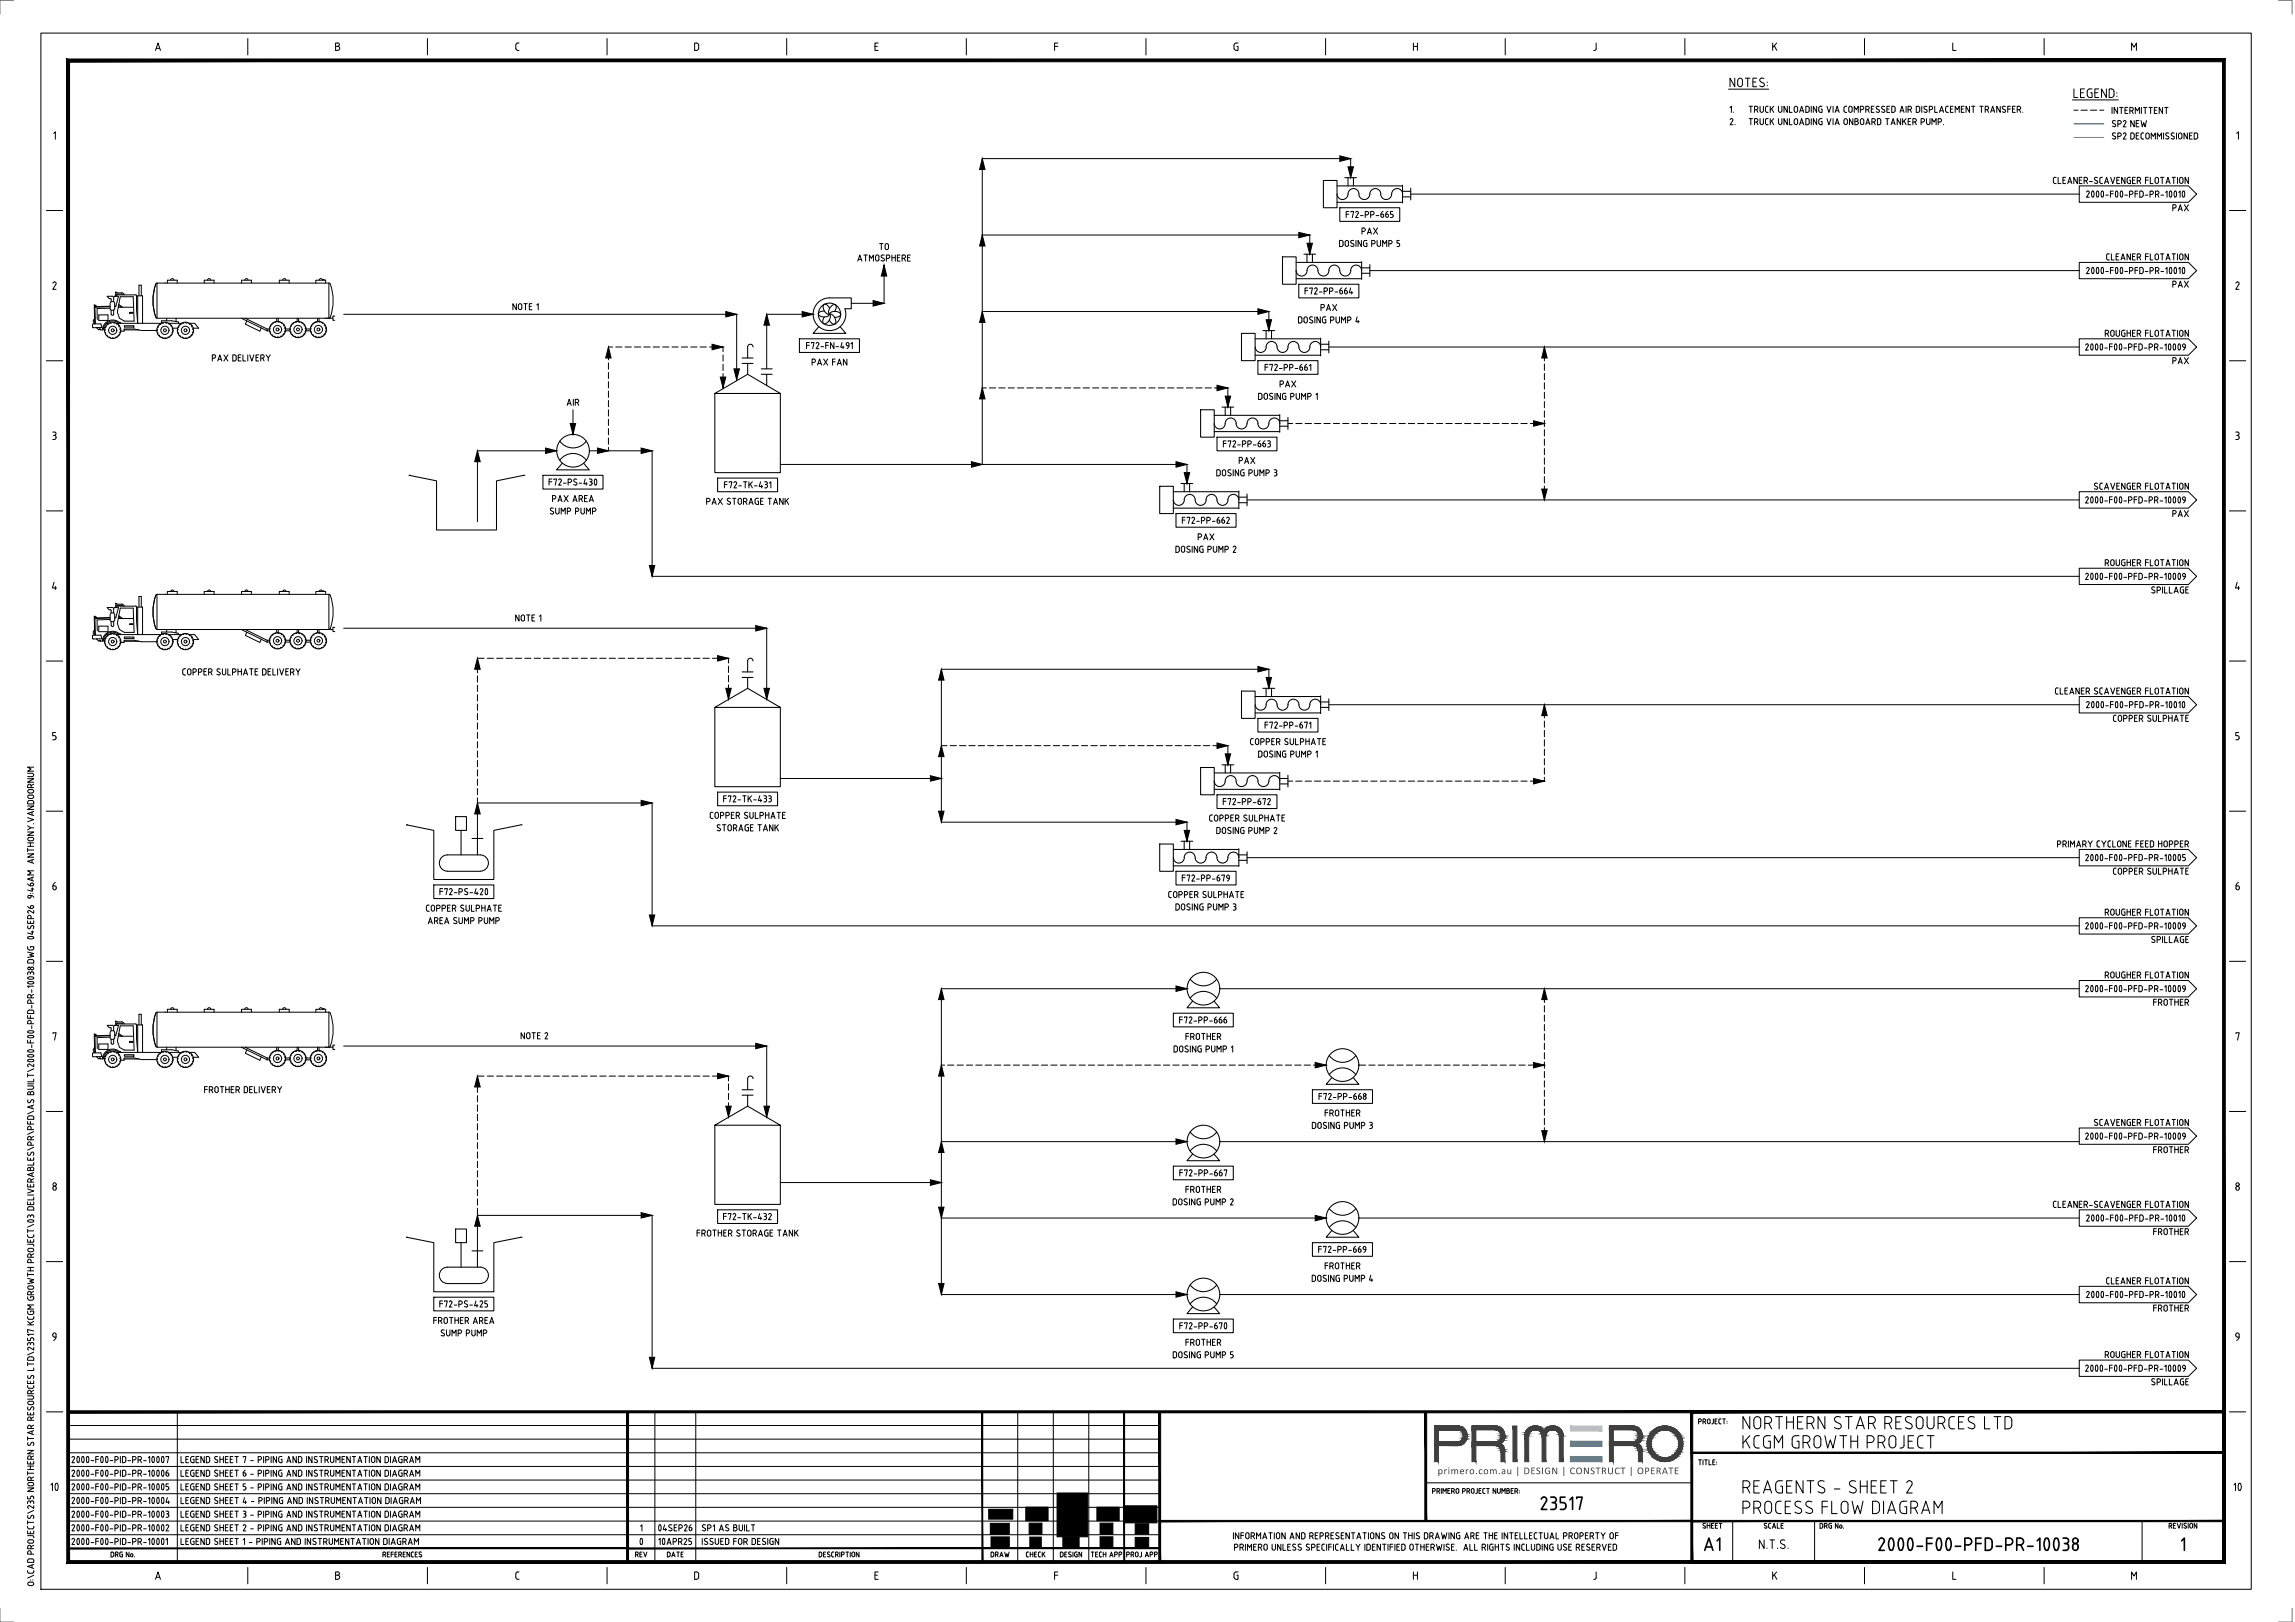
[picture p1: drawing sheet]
<svg xmlns="http://www.w3.org/2000/svg" width="841mm" height="594mm" viewBox="0 0 841 594" stroke-linecap="round" stroke-linejoin="round" font-family="sans-serif">
<defs><g id="words">
<g font-size="7">
<text x="638" y="523.6">NORTHERN STAR RESOURCES LTD</text>
<text x="638" y="530.6">KCGM GROWTH PROJECT</text>
<text x="638" y="547.1">REAGENTS - SHEET 2</text>
<text x="564" y="553.1">23517</text>
<text x="638" y="554.6">PROCESS FLOW DIAGRAM</text>
<text x="624" y="568.1">A1</text>
<text x="687.8" y="568.1">2000-F00-PFD-PR-10038</text>
<text x="798.7" y="568.1">1</text>
</g>
<g font-size="4.9">
<text x="633.4" y="32">NOTES:</text>
<text x="759.5" y="35.9">LEGEND:</text>
<text x="644.2" y="567.4">N.T.S.</text>
</g>
<g font-size="4.2">
<text x="56.6" y="18.6">A</text>
<text x="122.5" y="18.6">B</text>
<text x="188.6" y="18.6">C</text>
<text x="254.1" y="18.6">D</text>
<text x="320.2" y="18.6">E</text>
<text x="386" y="18.6">F</text>
<text x="451.7" y="18.6">G</text>
<text x="517.5" y="18.6">H</text>
<text x="583.6" y="18.6">J</text>
<text x="649.1" y="18.6">K</text>
<text x="715.1" y="18.6">L</text>
<text x="780.7" y="18.6">M</text>
<text x="19.2" y="51.1">1</text>
<text x="819.2" y="51.1">1</text>
<text x="18.9" y="106.1">2</text>
<text x="818.9" y="106.1">2</text>
<text x="18.9" y="161.1">3</text>
<text x="818.9" y="161.1">3</text>
<text x="18.8" y="216.1">4</text>
<text x="818.8" y="216.1">4</text>
<text x="18.9" y="271.1">5</text>
<text x="818.9" y="271.1">5</text>
<text x="18.9" y="326.1">6</text>
<text x="818.9" y="326.1">6</text>
<text x="18.9" y="381.1">7</text>
<text x="818.9" y="381.1">7</text>
<text x="18.9" y="436.1">8</text>
<text x="818.9" y="436.1">8</text>
<text x="18.9" y="491.1">9</text>
<text x="818.9" y="491.1">9</text>
<text x="18.2" y="546.1">10</text>
<text x="818.2" y="546.1">10</text>
<text x="56.6" y="578.6">A</text>
<text x="122.5" y="578.6">B</text>
<text x="188.6" y="578.6">C</text>
<text x="254.1" y="578.6">D</text>
<text x="320.2" y="578.6">E</text>
<text x="386" y="578.6">F</text>
<text x="451.7" y="578.6">G</text>
<text x="517.5" y="578.6">H</text>
<text x="583.6" y="578.6">J</text>
<text x="649.1" y="578.6">K</text>
<text x="715.1" y="578.6">L</text>
<text x="780.7" y="578.6">M</text>
</g>
<text font-size="3.8" fill="#3f3f3f" x="526.8" y="539.9">primero.com.au | DESIGN | CONSTRUCT | OPERATE</text>
<g font-size="3.5">
<text x="633.6" y="41.3">1.</text>
<text x="640.6" y="41.3">TRUCK UNLOADING VIA COMPRESSED AIR DISPLACEMENT TRANSFER.</text>
<text x="773.6" y="41.7">INTERMITTENT</text>
<text x="633.6" y="45.8">2.</text>
<text x="640.6" y="45.8">TRUCK UNLOADING VIA ONBOARD TANKER PUMP.</text>
<text x="773.7" y="46.5">SP2 NEW</text>
<text x="773.7" y="51.1">SP2 DECOMMISSIONED</text>
<text x="752.1" y="67.3">CLEANER-SCAVENGER FLOTATION</text>
<text x="764.3" y="72.4">2000-F00-PFD-PR-10010</text>
<text x="795.9" y="77.4">PAX</text>
<text x="492.9" y="79.8">F72-PP-665</text>
<text x="498.7" y="85.9">PAX</text>
<text x="313.9" y="95.8">ATMOSPHERE</text>
<text x="321.9" y="91.6">TO</text>
<text x="490.6" y="90.4">DOSING PUMP 5</text>
<text x="771.6" y="95.3">CLEANER FLOTATION</text>
<text x="764.3" y="100.3">2000-F00-PFD-PR-10010</text>
<text x="477.9" y="107.8">F72-PP-664</text>
<text x="795.9" y="105.3">PAX</text>
<text x="187.6" y="113.6">NOTE 1</text>
<text x="483.7" y="113.9">PAX</text>
<text x="475.5" y="118.4">DOSING PUMP 4</text>
<text x="771.1" y="123.3">ROUGHER FLOTATION</text>
<text x="295.2" y="127.8">F72-FN-491</text>
<text x="763.9" y="128.4">2000-F00-PFD-PR-10009</text>
<text x="77.4" y="132.3">PAX DELIVERY</text>
<text x="297.2" y="133.9">PAX FAN</text>
<text x="463.2" y="135.8">F72-PP-661</text>
<text x="795.9" y="133.4">PAX</text>
<text x="468.7" y="141.9">PAX</text>
<text x="207.5" y="148.6">AIR</text>
<text x="460.8" y="146.4">DOSING PUMP 1</text>
<text x="447.9" y="163.8">F72-PP-663</text>
<text x="453.7" y="169.9">PAX</text>
<text x="200.8" y="177.8">F72-PS-430</text>
<text x="265.1" y="178.8">F72-TK-431</text>
<text x="445.6" y="174.4">DOSING PUMP 3</text>
<text x="767.1" y="179.3">SCAVENGER FLOTATION</text>
<text x="202.1" y="183.9">PAX AREA</text>
<text x="258.6" y="184.9">PAX STORAGE TANK</text>
<text x="763.9" y="184.4">2000-F00-PFD-PR-10009</text>
<text x="201.3" y="188.4">SUMP PUMP</text>
<text x="432.9" y="191.8">F72-PP-662</text>
<text x="795.9" y="189.4">PAX</text>
<text x="438.7" y="197.9">PAX</text>
<text x="430.5" y="202.5">DOSING PUMP 2</text>
<text x="771.1" y="207.4">ROUGHER FLOTATION</text>
<text x="763.9" y="212.4">2000-F00-PFD-PR-10009</text>
<text x="788.1" y="217.4">SPILLAGE</text>
<text x="188.6" y="227.6">NOTE 1</text>
<text x="66.6" y="247.4">COPPER SULPHATE DELIVERY</text>
<text x="752.9" y="254.4">CLEANER SCAVENGER FLOTATION</text>
<text x="764.3" y="259.3">2000-F00-PFD-PR-10010</text>
<text x="463.2" y="266.8">F72-PP-671</text>
<text x="774.1" y="264.3">COPPER SULPHATE</text>
<text x="457.9" y="272.9">COPPER SULPHATE</text>
<text x="460.8" y="277.5">DOSING PUMP 1</text>
<text x="264.8" y="293.8">F72-TK-433</text>
<text x="259.9" y="299.9">COPPER SULPHATE</text>
<text x="447.9" y="294.8">F72-PP-672</text>
<text x="262.4" y="304.4">STORAGE TANK</text>
<text x="442.9" y="300.9">COPPER SULPHATE</text>
<text x="445.5" y="305.4">DOSING PUMP 2</text>
<text x="753.6" y="310.4">PRIMARY CYCLONE FEED HOPPER</text>
<text x="763.9" y="315.4">2000-F00-PFD-PR-10005</text>
<text x="432.9" y="322.8">F72-PP-679</text>
<text x="774.1" y="320.4">COPPER SULPHATE</text>
<text x="160.8" y="327.8">F72-PS-420</text>
<text x="427.9" y="328.9">COPPER SULPHATE</text>
<text x="155.9" y="333.9">COPPER SULPHATE</text>
<text x="430.5" y="333.5">DOSING PUMP 3</text>
<text x="771.1" y="335.4">ROUGHER FLOTATION</text>
<text x="156.6" y="338.5">AREA SUMP PUMP</text>
<text x="763.9" y="340.4">2000-F00-PFD-PR-10009</text>
<text x="788.1" y="345.4">SPILLAGE</text>
<text x="771.1" y="358.4">ROUGHER FLOTATION</text>
<text x="763.9" y="363.4">2000-F00-PFD-PR-10009</text>
<text x="788.8" y="368.4">FROTHER</text>
<text x="431.9" y="374.8">F72-PP-666</text>
<text x="190.6" y="380.6">NOTE 2</text>
<text x="434.2" y="380.9">FROTHER</text>
<text x="429.9" y="385.5">DOSING PUMP 1</text>
<text x="74.4" y="400.4">FROTHER DELIVERY</text>
<text x="483" y="402.9">F72-PP-668</text>
<text x="480.5" y="413.5">DOSING PUMP 3</text>
<text x="485.2" y="408.9">FROTHER</text>
<text x="767.1" y="412.4">SCAVENGER FLOTATION</text>
<text x="763.9" y="417.4">2000-F00-PFD-PR-10009</text>
<text x="788.8" y="422.4">FROTHER</text>
<text x="432" y="430.8">F72-PP-667</text>
<text x="434.2" y="436.9">FROTHER</text>
<text x="429.5" y="441.5">DOSING PUMP 2</text>
<text x="752.1" y="442.4">CLEANER-SCAVENGER FLOTATION</text>
<text x="264.8" y="446.8">F72-TK-432</text>
<text x="764.3" y="447.4">2000-F00-PFD-PR-10010</text>
<text x="255.1" y="452.9">FROTHER STORAGE TANK</text>
<text x="788.8" y="452.4">FROTHER</text>
<text x="482.9" y="458.9">F72-PP-669</text>
<text x="485.2" y="464.9">FROTHER</text>
<text x="480.5" y="469.4">DOSING PUMP 4</text>
<text x="771.6" y="470.4">CLEANER FLOTATION</text>
<text x="160.8" y="478.8">F72-PS-425</text>
<text x="764.3" y="475.4">2000-F00-PFD-PR-10010</text>
<text x="158.6" y="484.9">FROTHER AREA</text>
<text x="788.8" y="480.4">FROTHER</text>
<text x="161.2" y="489.5">SUMP PUMP</text>
<text x="432" y="486.8">F72-PP-670</text>
<text x="429.6" y="497.5">DOSING PUMP 5</text>
<text x="434.2" y="492.9">FROTHER</text>
<text x="771.1" y="497.4">ROUGHER FLOTATION</text>
<text x="763.9" y="502.4">2000-F00-PFD-PR-10009</text>
<text x="788.1" y="507.4">SPILLAGE</text>
<text x="26" y="535.9">2000-F00-PID-PR-10007</text>
<text x="66" y="535.9">LEGEND SHEET 7 - PIPING AND INSTRUMENTATION DIAGRAM</text>
<text x="26" y="545.9">2000-F00-PID-PR-10005</text>
<text x="26" y="540.9">2000-F00-PID-PR-10006</text>
<text x="66" y="545.9">LEGEND SHEET 5 - PIPING AND INSTRUMENTATION DIAGRAM</text>
<text x="66" y="540.9">LEGEND SHEET 6 - PIPING AND INSTRUMENTATION DIAGRAM</text>
<text x="26" y="550.9">2000-F00-PID-PR-10004</text>
<text x="66" y="550.9">LEGEND SHEET 4 - PIPING AND INSTRUMENTATION DIAGRAM</text>
<text x="26" y="555.9">2000-F00-PID-PR-10003</text>
<text x="66" y="555.9">LEGEND SHEET 3 - PIPING AND INSTRUMENTATION DIAGRAM</text>
<text x="26" y="560.8">2000-F00-PID-PR-10002</text>
<text x="66" y="560.8">LEGEND SHEET 2 - PIPING AND INSTRUMENTATION DIAGRAM</text>
<text x="234.4" y="560.8">1</text>
<text x="240.9" y="560.8">04SEP26</text>
<text x="257" y="560.8">SP1 AS BUILT</text>
<text x="451.6" y="563.8">INFORMATION AND REPRESENTATIONS ON THIS DRAWING ARE THE INTELLECTUAL PROPERTY OF</text>
<text x="26" y="565.8">2000-F00-PID-PR-10001</text>
<text x="66" y="565.8">LEGEND SHEET 1 - PIPING AND INSTRUMENTATION DIAGRAM</text>
<text x="234.1" y="565.8">0</text>
<text x="241" y="565.8">10APR25</text>
<text x="257" y="565.8">ISSUED FOR DESIGN</text>
<text x="452" y="568">PRIMERO UNLESS SPECIFICALLY IDENTIFIED OTHERWISE. ALL RIGHTS INCLUDING USE RESERVED</text>
<text x="12.5" y="581.3" transform="rotate(-90 12.5 581.3)">O:\CAD PROJECTS\235 NORTHERN STAR RESOURCES LTD\23517 KCGM GROWTH PROJECT\03 DELIVERABLES\PR\PFD\AS BUILT\2000-F00-PFD-PR-10038.DWG 04SEP26 9:46AM ANTHONY.VANDOORNUM</text>
</g>
<g font-size="2.8">
<text x="622.2" y="521.6">PROJECT:</text>
<text x="622.2" y="536.6">TITLE:</text>
<text x="524.7" y="547.1">PRIMERO PROJECT NUMBER:</text>
<text x="623.7" y="559.8">SHEET</text>
<text x="646.2" y="559.8">SCALE</text>
<text x="666.7" y="559.8">DRG No.</text>
<text x="794.6" y="559.8">REVISION</text>
<text x="40.4" y="570.3">DRG No.</text>
<text x="140" y="570.3">REFERENCES</text>
<text x="232.6" y="570.3">REV</text>
<text x="244.3" y="570.3">DATE</text>
<text x="299.9" y="570.3">DESCRIPTION</text>
<text x="362.9" y="570.3">DRAW</text>
<text x="375.8" y="570.3">CHECK</text>
<text x="388.3" y="570.3">DESIGN</text>
<text x="399.6" y="570.3">TECH APP</text>
<text x="412.6" y="570.3">PROJ APP</text>
</g>
</g></defs>
<g fill="none" stroke="#000" stroke-width=".38">
<path d="M485 66.1h5v10h-5zM490 74.1h24M490 71.1a2.07 2.07 0 0 0 2.3 2 2.07 2.07 0 0 0 1.8-2.6 2.01 2.01 0 0 1 2.2-1.4 2.01 2.01 0 0 1 1.7 2M490 68.1h24M491 76.1h22v5h-22zM492.8 65.1h4.3M494 65.1v3M496 65.1v3M498 71.1a2.07 2.07 0 0 0 2.3 2 2.07 2.07 0 0 0 1.8-2.6 2.06 2.06 0 0 1 2.5-1.4 2.06 2.06 0 0 1 1.4 2.5 2.08 2.08 0 0 0 2.6 1.4 2.08 2.08 0 0 0 1.5-2.5 2.01 2.01 0 0 1 2.2-1.4 2.01 2.01 0 0 1 1.7 2M514 70.1h3M514 72.1h3M514 67.8v6.6"/>
<path d="M517 68.9v4.4M470 94.1h5v10h-5zM475 99.1a2.06 2.06 0 0 0 2.3 2 2.06 2.06 0 0 0 1.7-2.5 2.08 2.08 0 0 1 2.6-1.4 2.08 2.08 0 0 1 1.5 2.4 2.01 2.01 0 0 0 2.2 1.5 2.01 2.01 0 0 0 1.7-2M475 96.1h24M477.8 93.1h4.3M479 93.1v3M480.9 93.1v3M487 99.1a2.07 2.07 0 0 1 2.3-2 2.07 2.07 0 0 1 1.8 2.5 2.06 2.06 0 0 0 2.5 1.4 2.06 2.06 0 0 0 1.4-2.4 2.01 2.01 0 0 1 2.2-1.5 2.01 2.01 0 0 1 1.8 2M499 98.1h3M499 95.9v6.4M502 96.9v4.4M300.1 119.6l-2.1 2.5h12l-2.2-2.5"/>
<path d="M302.1 113.9a1.59 1.59 0 0 0-2.1 1.4 2.68 2.68 0 0 0 4-.2M304 115.1a2.49 2.49 0 0 1 4.1 .1 1.93 1.93 0 0 1-2.3 1M304 115.1a2.49 2.49 0 0 1 1.9 3.6 1.93 1.93 0 0 1-2-1.5M304 115a2.49 2.49 0 0 1-2.2 3.5 1.93 1.93 0 0 1 .3-2.4M304 112.9a1.59 1.59 0 0 0-2.2-1.2 2.68 2.68 0 0 0 2.2 3.4M305.9 114.1a1.59 1.59 0 0 0-.1-2.6 2.68 2.68 0 0 0-1.8 3.6M309.6 113.1h2.4v-4h-8a6 6 0 0 0-6 6.7 6 6 0 0 0 7.3 5.1 6 6 0 0 0 4.3-7.8M475 102.1h24M476 104.1h22v5h-22zM499 100.1h3M271.9 133.1h4.1M271.9 131.1h4.1"/>
<path d="M274 133.1v4M276 127.1a.99 .99 0 0 0-1-1 .99 .99 0 0 0-1 1v4M279 137.1h4M279 135.1h4M281 137.1v4M292.9 124.1h22.1v5h-22.1zM455 122.1h5v10h-5zM460 124.1h24M460 130.1h24M460 127.1a2.01 2.01 0 0 0 2 2 2.01 2.01 0 0 0 2-2M461 132.1h22v5h-22zM462.8 121.1h4.3"/>
<path d="M464 121.1v3M464 127.1a2.07 2.07 0 0 1 2.3-2 2.07 2.07 0 0 1 1.8 2.5 2.06 2.06 0 0 0 2.5 1.4 2.06 2.06 0 0 0 1.4-2.5 2.08 2.08 0 0 1 2.6-1.3 2.08 2.08 0 0 1 1.5 2.4 2.01 2.01 0 0 0 2.2 1.5 2.01 2.01 0 0 0 1.7-2M466 121.1v3M480 127.1a2.01 2.01 0 0 1 2-2 2.01 2.01 0 0 1 2 2M484 126.1h3M484 128.1h3M484 123.8v6.6M487 124.9v4.4M262 144.1l12-7 12 7v29h-24v-29h24M440 150.1h5v10h-5zM445 155.1a2.07 2.07 0 0 0 2.3 2 2.07 2.07 0 0 0 1.8-2.5 2.01 2.01 0 0 1 2.2-1.5 2.01 2.01 0 0 1 1.7 2M445 152.1h24"/>
<path d="M445 158.1h24M447.8 149.1h4.3M449 149.1v3M451 149.1v3M453 155.1a2.07 2.07 0 0 0 2.3 2 2.07 2.07 0 0 0 1.8-2.5 2.06 2.06 0 0 1 2.5-1.4 2.06 2.06 0 0 1 1.4 2.4 2.08 2.08 0 0 0 2.6 1.4 2.08 2.08 0 0 0 1.5-2.4 2.01 2.01 0 0 1 2.2-1.5 2.01 2.01 0 0 1 1.7 2M469 154.1h3M469 156.1h3M469 151.9v6.4M472 152.9v4.4M149.9 174.1l10.1 2v18h21.9v-18l10.1-2M199 174.1h22v5h-22zM205.1 161.6a6 6 0 0 0 9.8 0"/>
<path d="M205.1 168.6a6 6 0 0 1 9.8 0M206 169.6l-2 2.5h11.9l-2-2.5M263 175.1h21.9v5h-21.9zM425 178.1h5v10h-5zM432.8 177.1h4.3M434 177.1v3M435.9 177.1v3M446 160.1h22v5h-22zM454 179.8v6.6M430 183.1a2.06 2.06 0 0 0 2.3 2 2.06 2.06 0 0 0 1.7-2.5 2.08 2.08 0 0 1 2.6-1.4 2.08 2.08 0 0 1 1.5 2.4 2.01 2.01 0 0 0 2.2 1.5 2.01 2.01 0 0 0 1.7-2M430 180.1h24M430 186.1h24"/>
<path d="M431 188.1h22v5h-22zM442 183.1a2.07 2.07 0 0 1 2.3-2 2.07 2.07 0 0 1 1.8 2.5 2.01 2.01 0 0 0 2.2 1.5 2.01 2.01 0 0 0 1.7-2M450 183.1a2.01 2.01 0 0 1 2-2 2.01 2.01 0 0 1 2 2M454 182.1h3M454 184.1h3M457 180.9v4.4M262 259.1l12-7 12 7v29h-24v-29h24M271.9 248.1h4.1M271.9 246.1h4.1M274 248.1v4M276 242.1a.99 .99 0 0 0-1-1 .99 .99 0 0 0-1 1v4M455 253.1h5v10h-5z"/>
<path d="M460 255.1h24M460 258.1a2.01 2.01 0 0 0 2 2 2.01 2.01 0 0 0 2-2M462.8 252.1h4.3M464 252.1v3M464 258.1a2.07 2.07 0 0 1 2.3-2 2.07 2.07 0 0 1 1.8 2.5 2.06 2.06 0 0 0 2.5 1.4 2.06 2.06 0 0 0 1.4-2.4 2.08 2.08 0 0 1 2.6-1.4 2.08 2.08 0 0 1 1.5 2.4 2.01 2.01 0 0 0 2.2 1.5 2.01 2.01 0 0 0 1.7-2M466 252.1v3M480 258.1a2.01 2.01 0 0 1 2-2 2.01 2.01 0 0 1 2 2M484 254.9v6.4M484 257.1h3M484 259.1h3M487 256v4.3M460 261.1h24"/>
<path d="M461 263.1h22v5h-22zM167 299.1h3.9v5h-3.9zM263 290.1h21.9v5h-21.9zM440 281.1h5v10h-5zM445 286.1a2.07 2.07 0 0 0 2.3 2 2.07 2.07 0 0 0 1.8-2.6 2.01 2.01 0 0 1 2.2-1.4 2.01 2.01 0 0 1 1.7 2M445 283.1h24M445 289.1h24M446 291.1h22v5h-22zM447.8 280.1h4.3M449 280.1v3M451 280.1v3M453 286.1a2.07 2.07 0 0 0 2.3 2 2.07 2.07 0 0 0 1.8-2.6 2.06 2.06 0 0 1 2.5-1.3 2.06 2.06 0 0 1 1.4 2.4 2.08 2.08 0 0 0 2.6 1.4 2.08 2.08 0 0 0 1.5-2.5 2.01 2.01 0 0 1 2.2-1.4 2.01 2.01 0 0 1 1.7 2"/>
<path d="M469 282.9v6.5M469 285.1h3M469 287.1h3M472 283.9v4.4M149 302.1l10 2v18h22v-18l10-2M162.1 313.8l1.9-.7h12a3 3 0 0 1 3 3 3 3 0 0 1-3 3h-12a2.98 2.98 0 0 1-2.8-2 2.98 2.98 0 0 1 .9-3.3zM169 304.1v9M173 307.1h4M175 307.1v6M425 309.1h5v10h-5zM430 314.1a2.06 2.06 0 0 0 2.3 2 2.06 2.06 0 0 0 1.7-2.5 2.08 2.08 0 0 1 2.6-1.4 2.08 2.08 0 0 1 1.5 2.4 2.01 2.01 0 0 0 2.2 1.5 2.01 2.01 0 0 0 1.7-2M430 311.1h24"/>
<path d="M430 317.1h24M431 319.1h22v5h-22zM432.8 308.1h4.3M434 308.1v3M435.9 308.1v3M442 314.1a2.07 2.07 0 0 1 2.3-2 2.07 2.07 0 0 1 1.8 2.5 2.01 2.01 0 0 0 2.2 1.5 2.01 2.01 0 0 0 1.7-2M450 314.1a2.01 2.01 0 0 1 2-2 2.01 2.01 0 0 1 2 2M454 310.9v6.4M454 313.1h3M454 315.1h3M457 312v4.3M159 324.1h22v5h-22z"/>
<path d="M436.1 358.6a6 6 0 0 0 9.8 0M430 371.1h22v5h-22zM436.1 365.6a6 6 0 0 1 9.8 0M437 366.7l-2 2.4h12l-2.1-2.4M271.9 399.1h4.1M276 395.1a.99 .99 0 0 0-1-1 .99 .99 0 0 0-1 1v4M480.9 399.1h22.1v5h-22.1zM487.1 393.6a6 6 0 0 1 9.7 0M487.1 386.6a6 6 0 0 0 9.7 0M488.1 394.7l-2.1 2.4h12l-2.1-2.4M262 412.1l12-7 12 7v29h-24v-29h24M271.9 401.1h4.1"/>
<path d="M274 401.1v4M436.1 414.6a6 6 0 0 0 9.8 0M430 427.1h22v5h-22zM436.1 421.6a6 6 0 0 1 9.8 0M437 422.7l-2 2.4h12l-2.1-2.4M149 453.2l10 1.9v18h22v-18l10-1.9M167 450.1h3.9v5h-3.9zM169 455.1v9M173 458.1h4M175 458.1v6M263 443.1h21.9v5h-21.9zM480.9 455.1h22.1v5h-22.1z"/>
<path d="M487.1 449.6a6 6 0 0 1 9.7 0M487.1 442.6a6 6 0 0 0 9.7 0M488.1 450.7l-2.1 2.5h12l-2.1-2.5M159 475.1h22v5h-22zM164 470.1h12M176 470.1a2.98 2.98 0 0 0 3-3 2.98 2.98 0 0 0-3-3h-12a2.98 2.98 0 0 0-3 3 2.98 2.98 0 0 0 3 3M436.1 477.6a6 6 0 0 1 9.8 0M436.1 470.6a6 6 0 0 0 9.8 0M437 478.7l-2 2.4h12l-2.1-2.4M430 483.1h22v5h-22z"/>
<circle cx="304" cy="115.1" r="4.1"/>
<circle cx="210" cy="165.1" r="6"/>
<circle cx="441" cy="362.1" r="6"/>
<circle cx="492" cy="390.1" r="6"/>
<circle cx="441" cy="418.1" r="6"/>
<circle cx="492" cy="446.1" r="6"/>
<circle cx="441" cy="474.1" r="6"/>
</g>
<g fill="none" stroke="#000" stroke-width=".37">
<path d="M15 12.1h810v570h-810zM633.4 32.7h14.8M759.5 36.6h16.8M760 40.4h1.5M762.6 40.4h2.3M766.1 40.4h2.2M769.5 40.4h1.5M495 65.1v-7h-135v112M517 71.1h245M762 68.1h40l3 3-3 3h-40zM324 97.1v14h-12M360 86.1h120v7"/>
<path d="M502 99.1h260M762 96.1h40l3 3-3 3h-40zM34.2 118.6h2.8l.3 1.3-3.3 .1-.1-1.1M34.2 118.6l-.3 .3M34.7 112.4h.1M34.7 116.8a.87 .87 0 0 0-.5 .8 .87 .87 0 0 0 .5 .8M34.7 112.3l-.2-.5 .3-.2 .5 .7M34.7 112.3v.1M34.7 112.3v6.3M35.4 120h.1M36.2 115.3h3.4v2.1h-3.4zM38 119.9h.5"/>
<path d="M39 118.4h.8M39 119.6l-.4 .5M39.8 118.8l-.6 .3M40.3 112.9l-4.7 .1v4M40.3 112.2l-5.6 .1M40.3 112.3l-5.5 .2 .2 6M40.4 109.4h-.4l-.8-.9 2.3 .2 .2 1.8M40.4 109.3l.4 .3-.1 .9M40.7 113.6l.1 1.5 .4 .4 .5-.4v-1.5M40.8 118.4h-.7M41.3 118.2l.6 .2M41.7 110.5h-1l-.4 .6v2.1l.4 .4h1"/>
<path d="M41.7 110.5l.3 .6v2.1l-.3 .4M42.5 118.4l.4 .5M42.5 112.1h-.5M42.8 118.4h16.1M43.3 112.5h5.5M43.4 119.1l.2 .6M43.5 111.9l.9 .6M43.5 111.5l1.5 1M43.6 118.4a3.5 3.5 0 0 0-3.6-.6 3.5 3.5 0 0 0-2.1 3M43.8 118.1h.4v.3M44.1 118.4a3.8 3.8 0 0 0-4.1-1 3.8 3.8 0 0 0-2.5 3.4M44.1 108.7h4.7l.3 8.9h-3.5l-1.8-1-.8-2.3z"/>
<path d="M45.5 108l-.6-.7h-2l-.5-.4v1.1l.5-.3h1.7l.4 .3M45.6 119.3h3.5v.5h-3.5zM47.5 114.4h1.2v.3h-1.2zM49.7 108h-6.7l-1.1 .6h1.5l-1 3.7h-.4M49.7 108l.4 .3M50 108.3v5.1l.5 5v-10.1h1.7v10.1M50.9 108.3v-3.8h.9v3.8M57.1 116.1l.5 .4M57.1 104a18 18 0 0 0 0 12.2M57.5 116.6h63M57.6 103.7l-.5 .4M58.1 119.6l-.4 .5"/>
<path d="M58.9 118.8l-.6 .3M59.2 118.3v-.8h3.7l2.5 .4v.5M59.9 118.4h-.6M60.5 118.2l.5 .2M61.1 116.6v.9M61.3 103.7v-1.1h3.6v1.1M61.6 118.4l.5 .5M61.9 118.4h4.5M62.5 102.6l.6-.6 .7 .6M62.6 119.1l.2 .6M64.5 116.6v1.2M65.7 119.6l-.5 .5"/>
<path d="M66.4 118.8l-.6 .3M67.4 118.4h-.6M67.9 118.2l.6 .2M69.1 118.4l.5 .5M69.4 118.4h1.9l1.5 1.8h-2M70.1 119.1l.2 .6M74.8 103.7v-1.1h3.6v1.1M76 102.6l.6-.6 .7 .6M88.4 116.6l9.5 4.6M88.5 103.7v-1.1h3.6v1.1M89.7 102.6l.6-.6 .6 .6M89.8 116.6l8.1 3.9"/>
<path d="M90.5 117.5l-.6 1.2 5.3 2.6 .6-1.2M99.4 119.3l-.4 .5M100.2 118.5l-.6 .3M101.2 118l-.7 .1M101.4 116.6v1.1M101.7 117.8l.6 .3M102 116.6v1.1M102.4 103.7v-1.1h3.6v1.1M102.9 118.1l.4 .4M103.6 102.6l.6-.6 .6 .6M103.8 118.8l.3 .6M104.4 119.8v.7"/>
<path d="M106.9 119.3l-.4 .5M107.7 118.5l-.6 .3M108.7 118l-.7 .1M108.9 116.6v1.1M109.2 117.8l.6 .3M109.4 116.6v1.1M110.4 118.1l.4 .4M111.3 118.8l.2 .6M111.9 119.8l-.1 .7M114.4 119.3l-.4 .5M115.1 118.5l-.5 .3M115.7 103.7v-1.1h3.6v1.1"/>
<path d="M116.2 118l-.7 .1M116.4 116.6v1.1M116.7 117.8l.6 .3M116.9 116.6v1.1M117 102.6l.6-.6 .6 .6M117.9 118.1l.4 .4M118.2 102.6l.4-.3 .3 .3M118.8 118.8l.2 .6M119.4 119.8l-.1 .7M120.5 116.6v-12.9h-63v12.9M120.6 103.7l.5 .4M121 104a18 18 0 0 1 0 12.2"/>
<path d="M121.1 116.1l-.5 .4M122 116.6v.7h.7M122.7 115.8h-.7v.8h-2.9M125.9 115.1h144.1v24M298 115.1h-17v20M360 114.1h105v7M35.4 120.1l.7 .6M36.1 120.7h.2M36.4 120.5v.2M36.5 120.5h.2M36.7 120.5v.2M36.8 120.7l.1 .1"/>
<path d="M36.8 120.8h1M38.6 120.7l-.2 .6M38.7 121.8l.1 .6M39.2 122.7l.4 .6M40.1 123.4l.5 .4M41.2 123.7l.6 .1M42.9 123.3l-.6 .2M43.7 122.5l-.5 .4M44 120.2l-.1 .6M44.1 121.3l-.3 .6M45.5 120.8h5.4M57.4 121h-5.5l-2.8-.5h-3.6v.8h-1.3"/>
<path d="M57.8 120.7l-.2 .6M57.9 121.8v.6M58.4 122.7l.3 .6M59.3 123.4l.5 .4M60.4 123.7l.6 .1M62.1 123.3l-.7 .2M62.9 122.5l-.5 .4M63.2 120.2l-.1 .6M63.3 121.3l-.4 .6M63.3 120.2h1.7M65.3 120.7l-.2 .6M65.4 121.8v.6"/>
<path d="M65.9 122.7l.3 .6M66.8 123.4l.5 .4M67.9 123.7l.6 .1M69.6 123.3l-.6 .2M70.4 122.5l-.6 .4M70.7 120.2l-.1 .6M70.8 121.3l-.4 .6M97.9 121.2h.8M98.7 120.5h-.8v.7M99 120.3l-.2 .7M99.1 121.4l.1 .7M99.7 122.4l.3 .6"/>
<path d="M100.5 123.1l.5 .4M101.6 123.4l.6 .1M103.3 123l-.6 .2M104.1 122.1l-.5 .4M104.5 121l-.3 .6M104.6 121.2h1.6M104.7 120.5h1.5M106.5 120.3l-.2 .7M106.6 121.4l.1 .7M107.1 122.4l.4 .6M108 123.1l.5 .4M109.1 123.4l.6 .1"/>
<path d="M110.8 123l-.6 .2M111.6 122.1l-.5 .4M112 121l-.3 .6M112.1 121.2h1.6M112.2 120.5h1.5M114 120.3l-.2 .7M114.1 121.4l.1 .7M114.6 122.4l.4 .6M115.5 123.1l.6 .4M116.6 123.4l.7 .1M118.3 123l-.6 .2M119.1 122.1l-.5 .4"/>
<path d="M119.5 121l-.3 .6M223 129.5v2.3M223 132.9v2.3M223 136.4v2.3M223 139.8v2.3M224.5 127.1h-1.5v1.3M225.6 127.1h2.3M229.1 127.1h2.3M232.5 127.1h2.3M235.9 127.1h2.4M239.4 127.1h2.3M242.8 127.1h2.3"/>
<path d="M246.3 127.1h2.2M249.7 127.1h2.3M253.1 127.1h2.3M256.5 127.1h2.4M260 127.1h2.3M263.4 127.1h1.6v1.7M265 130v2.3M265 133.4v2.3M265 136.8v2.4M487 127.1h275M566 127.1v1.6M566 129.9v2.3"/>
<path d="M566 133.3v2.4M566 136.8v2.3M762 124.1h40l3 3-3 3h-40zM210 150.1v9M223 143.2v2.4M223 146.7v2.3M223 150.1v2.3M223 153.6v2.2M223 157v2.3M265 140.3v1.7M360 142.1h1.4M362.5 142.1h2.4"/>
<path d="M366 142.1h2.3M369.4 142.1h2.3M372.9 142.1h2.3M376.3 142.1h2.3M379.7 142.1h2.4M383.2 142.1h2.3M386.6 142.1h2.3M390.1 142.1h2.3M393.5 142.1h2.3M396.9 142.1h2.3M400.4 142.1h2.3M403.8 142.1h2.3"/>
<path d="M407.2 142.1h2.4M410.7 142.1h2.3M414.1 142.1h2.3M417.6 142.1h2.3M421 142.1h2.3M424.4 142.1h2.4M427.9 142.1h2.3M431.3 142.1h2.3M434.8 142.1h2.2M438.2 142.1h2.3M441.6 142.1h2.3M445.1 142.1h2.3"/>
<path d="M448.5 142.1h1.5v7M472 155.1h1.7M474.9 155.1h2.2M478.3 155.1h2.3M481.7 155.1h2.3M485.1 155.1h2.4M488.6 155.1h2.3M492 155.1h2.3M495.5 155.1h2.3M498.9 155.1h2.3M502.3 155.1h2.4M505.8 155.1h2.3"/>
<path d="M509.2 155.1h2.3M512.7 155.1h2.3M516.1 155.1h2.3M519.5 155.1h2.3M523 155.1h2.3M526.4 155.1h2.3M529.8 155.1h2.4M533.3 155.1h2.3M536.7 155.1h2.3M540.2 155.1h2.3M543.6 155.1h2.3M547 155.1h2.4"/>
<path d="M550.5 155.1h2.3M553.9 155.1h2.3M557.4 155.1h2.2M560.8 155.1h2.3M564.2 155.1h1.8M566 140.2v2.3M566 143.7v2.2M566 147.1v2.3M566 150.5v2.3M566 153.9v2.4M566 157.4v2.3M204 165.1h-29v26"/>
<path d="M215.9 165.1h23.1v46h523M223 160.4v2.3M223 163.8v1.3M286 170.1h149v7M566 160.8v2.3M566 164.3v2.3M566 167.7v2.3M566 171.1v2.4M566 174.6v2.3M566 178v2.3M457 183.1h305M566 181.5v1.6"/>
<path d="M762 180.1h40l3 3-3 3h-40zM57.1 218a18 18 0 0 0 0 12.2M57.5 217.7h63M57.5 217.7v12.9M57.6 217.7l-.5 .4M61.3 217.7v-1.1h3.6v1.1M62.5 216.6l.6-.5 .7 .5M74.8 217.7v-1.1h3.6v1.1M76 216.6l.6-.5 .7 .5M88.5 217.7v-1.1h3.6v1.1M89.7 216.6l.6-.5 .6 .5M102.4 217.7v-1.1h3.6v1.1"/>
<path d="M103.6 216.6l.6-.5 .6 .5M115.7 217.7v-1.1h3.6v1.1M117 216.6l.6-.5 .6 .5M118.2 216.6l.4-.2 .3 .2M120.5 217.7v12.9M120.6 217.7l.5 .4M121 218a18 18 0 0 1 0 12.2M762 208.1h40l3 3-3 3h-40zM33.9 232.7l3.1-.1 .3 1.3-3.3 .1zM34.7 226.4h.1M34.7 230.8a.87 .87 0 0 0-.5 .8 .87 .87 0 0 0 .5 .8M34.7 226.3l-.2-.5 .3-.1v.2h.5v.4"/>
<path d="M34.7 226.3v.1M34.7 226.3v6.3M35.4 234h.1M35.4 234.1l.9 .7M36.2 229.3h3.4v2.1h-3.4zM36.4 234.7l-.1 .1M36.4 234.6v.1M36.5 234.5l.2 .1M36.7 234.6v.2M38 233.9h.5M38.6 234.7l-.2 .6M38.7 235.8l.1 .6"/>
<path d="M39 232.4h.8M39 233.6l-.4 .5M39.2 236.7l.4 .6M39.8 232.8l-.6 .3M40.1 237.5l.5 .3M40.3 226.9l-4.7 .1v4M40.3 226.2l-5.6 .1M40.3 226.4l-5.5 .1 .2 6M40.4 223.3l.4 .3-.1 .9M40.7 227.7l.1 1.4 .4 .4 .5-.4v-1.4M40.8 232.4h-.7M41.1 222.5h-1.9l.8 .9h.4"/>
<path d="M41.1 222.5l.6 .4v1.6M41.2 237.7l.6 .1M41.3 232.2l.6 .2M41.7 224.5h-1l-.4 .6v2.1l.4 .5h1M41.7 224.5l.3 .6v2.1l-.3 .5M42.5 232.4l.4 .5M42.5 226.1h-.5M42.8 232.4h16.1M42.9 237.3l-.6 .2M43.3 226.5h5.5M43.4 233.1l.2 .6M43.5 225.9l.9 .6"/>
<path d="M43.5 225.5l1.5 1M43.6 232.4a3.5 3.5 0 0 0-3.6-.6 3.5 3.5 0 0 0-2.1 3l-1.1-.1M43.7 236.5l-.5 .4M43.8 232.1h.4v.3M44 234.2l-.1 .6M44.1 232.4a3.8 3.8 0 0 0-4.1-1 3.8 3.8 0 0 0-2.5 3.4M44.1 222.7h4.7l.3 8.9h-3.5l-1.8-1-.8-2.3zM44.1 235.3l-.3 .6M44.6 221.8h-1.7l-.5 .2v-1.1l.5 .4h2l.6 .7M44.6 221.7l.4 .3M45.5 234.9h5.4M45.6 233.3h3.5v.5h-3.5z"/>
<path d="M47.5 228.4h1.2v.3h-1.2zM49.7 222h-6.7l-1.1 .6h1.5l-1 3.7h-.4M49.7 222l.4 .3M50 222.3v5.1l.5 5v-10.1h1.7v10.1M50.9 222.3v-3.8h.9v3.8M57.1 230.1l.5 .5M57.4 235h-5.5l-2.8-.5h-3.6v.8h-1.3M57.5 230.6h63M57.8 234.7l-.2 .6M57.9 235.8v.6M58.1 233.6l-.4 .5M58.4 236.7l.3 .6"/>
<path d="M58.9 232.8l-.6 .3M59.2 232.3v-.8h3.7l2.5 .5v.4M59.3 237.5l.5 .3M59.9 232.4h-.6M60.4 237.7l.6 .1M60.5 232.2l.5 .2M61.1 230.6v.9M61.6 232.4l.5 .5M61.9 232.4h4.5M62.1 237.3l-.7 .2M62.6 233.1l.2 .6M62.9 236.5l-.5 .4"/>
<path d="M63.2 234.2l-.1 .6M63.3 235.3l-.4 .6M63.3 234.2h1.7M64.5 230.6v1.2M65.3 234.7l-.2 .6M65.4 235.8v.6M65.7 233.6l-.5 .5M65.9 236.7l.3 .6M66.4 232.8l-.6 .3M66.8 237.5l.5 .3M67.4 232.4h-.6M67.9 237.7l.6 .1"/>
<path d="M67.9 232.2l.6 .2M69.1 232.4l.5 .5M69.4 232.4h1.9l1.5 1.8h-2M69.6 237.3l-.6 .2M70.1 233.1l.2 .6M70.4 236.5l-.6 .4M70.7 234.2l-.1 .6M70.8 235.3l-.4 .6M88.4 230.6l9.5 4.6M89.8 230.6l8.1 3.9M90.5 231.5l-.6 1.2 5.3 2.6 .6-1.1M97.9 235.2h.8"/>
<path d="M98.7 234.5h-.8v.7M99 234.3l-.2 .7M99.1 235.5l.1 .6M99.4 233.3l-.4 .5M99.7 236.4l.3 .6M100.2 232.5l-.6 .3M100.5 237.1l.5 .4M101.2 232l-.7 .1M101.4 230.6v1.1M101.6 237.4l.6 .1M101.7 231.8l.6 .3M102 230.6v1.1"/>
<path d="M102.9 232.1l.4 .5M103.3 237l-.6 .2M103.8 232.8l.3 .6M104.1 236.1l-.5 .5M104.4 233.8v.7M104.5 235l-.3 .6M104.6 235.2h1.6M104.7 234.5h1.5M106.5 234.3l-.2 .7M106.6 235.5l.1 .6M106.9 233.3l-.4 .5M107.1 236.4l.4 .6"/>
<path d="M107.7 232.5l-.6 .3M108 237.1l.5 .4M108.7 232l-.7 .1M108.9 230.6v1.1M109.1 237.4l.6 .1M109.2 231.8l.6 .3M109.4 230.6v1.1M110.4 232.1l.4 .5M110.8 237l-.6 .2M111.3 232.8l.2 .6M111.6 236.1l-.5 .5M111.9 233.8l-.1 .7"/>
<path d="M112 235l-.3 .6M112.1 235.2h1.6M112.2 234.5h1.5M114 234.3l-.2 .7M114.1 235.5l.1 .6M114.4 233.3l-.4 .5M114.6 236.4l.4 .6M115.1 232.5l-.5 .3M115.5 237.1l.6 .4M116.2 232l-.7 .1M116.4 230.6v1.1M116.6 237.4l.7 .1"/>
<path d="M116.7 231.8l.6 .3M116.9 230.6v1.1M117.9 232.1l.4 .5M118.3 237l-.6 .2M118.8 232.8l.2 .6M119.1 236.1l-.5 .5M119.4 233.8l-.1 .7M119.5 235l-.3 .6M121.1 230.1l-.5 .5M122 230.6v.7h.7M122.7 229.8h-.7v.8h-2.9M125.9 230.1h155.1v26"/>
<path d="M175 244.1v2.3M175 247.5v2.4M175 251v2.3M175 254.4v2.3M175 257.9v2.3M177.4 241.1h-2.4v1.9M178.6 241.1h2.2M182 241.1h2.3M185.4 241.1h2.3M188.8 241.1h2.4M192.3 241.1h2.3M195.7 241.1h2.3"/>
<path d="M199.2 241.1h2.3M202.6 241.1h2.3M206 241.1h2.4M209.5 241.1h2.3M212.9 241.1h2.3M216.4 241.1h2.3M219.8 241.1h2.3M223.2 241.1h2.4M226.7 241.1h2.3M230.1 241.1h2.3M233.6 241.1h2.3M237 241.1h2.3"/>
<path d="M240.4 241.1h2.3M243.9 241.1h2.3M247.3 241.1h2.3M250.7 241.1h2.4M254.2 241.1h2.3M257.6 241.1h2.3M261.1 241.1h2.3M264.5 241.1h2.5v1.7M267 244v2.3M267 247.4v2.3M267 250.8v2.4M267 254.3v1.7"/>
<path d="M465 252.1v-7h-120v56h90v7M487 258.1h275M566 258.1v1.4M762 255.1h40l3 3-3 3h-40zM175 261.3v2.3M175 264.7v2.4M175 268.2v2.3M175 271.6v2.3M175 275.1v2.3M175 278.5v2.3M345 273.1h2M348.2 273.1h2.3"/>
<path d="M351.6 273.1h2.3M355 273.1h2.4M358.5 273.1h2.3M361.9 273.1h2.3M365.4 273.1h2.3M368.8 273.1h2.3M372.2 273.1h2.4M375.7 273.1h2.3M379.1 273.1h2.3M382.6 273.1h2.3M386 273.1h2.3M389.4 273.1h2.4"/>
<path d="M392.9 273.1h2.3M396.3 273.1h2.3M399.8 273.1h2.3M403.2 273.1h2.3M406.6 273.1h2.3M410 273.1h2.4M413.5 273.1h2.3M416.9 273.1h2.4M420.4 273.1h2.3M423.8 273.1h2.3M427.3 273.1h2.3M430.7 273.1h2.3"/>
<path d="M434.1 273.1h2.4M437.6 273.1h2.3M441 273.1h2.3M444.5 273.1h2.2M447.9 273.1h2.1v7M566 260.7v2.2M566 264.1v2.3M566 267.5v2.3M566 270.9v2.4M566 274.4v2.3M566 277.8v2.3M175 294.1h64v45h523"/>
<path d="M175 281.9v2.3M175 285.4v2.3M175 288.8v2.3M175 292.2v14.9M286 285.1h59M472 286.1h1.7M474.9 286.1h2.2M478.3 286.1h2.3M481.7 286.1h2.3M485.1 286.1h2.4M488.6 286.1h2.3M492 286.1h2.3"/>
<path d="M495.5 286.1h2.3M498.9 286.1h2.3M502.3 286.1h2.4M505.8 286.1h2.3M509.2 286.1h2.3M512.7 286.1h2.3M516.1 286.1h2.3M519.5 286.1h2.3M523 286.1h2.3M526.4 286.1h2.3M529.8 286.1h2.4M533.3 286.1h2.3"/>
<path d="M536.7 286.1h2.3M540.2 286.1h2.3M543.6 286.1h2.3M547 286.1h2.4M550.5 286.1h2.3M553.9 286.1h2.3M557.4 286.1h2.2M560.8 286.1h2.3M566 281.3v2.3M566 284.7v1.4h-1.8M457 314.1h305M762 311.1h40l3 3-3 3h-40z"/>
<path d="M762 336.1h40l3 3-3 3h-40zM762 359.1h40l3 3-3 3h-40zM34.7 379.4h.1M34.7 379.3l-.2-.5 .3-.2 .5 .7M34.7 379.3v.1M34.7 379.3v6.3M40.3 379.9l-4.7 .1v4.1M40.3 379.2l-5.6 .2M40.3 379.4l-5.5 .1 .2 6M40.4 376.4h-.4l-.8-.8 2.3 .1 .2 1.8M40.4 376.4l.4 .3-.1 .8M41.7 377.5h-1l-.4 .6v2.1l.4 .5h1"/>
<path d="M41.7 377.5l.3 .6v2.1l-.3 .5M42 379.1h.5M43.3 379.5h5.5M43.5 378.9l.9 .6M43.5 378.6l1.5 .9M44.1 375.7h4.7l.3 8.9h-3.5l-1.8-1-.8-2.3zM45.5 375l-.6-.7h-2l-.5-.4v1.1l.5-.3h1.7l.4 .3M49.7 375h-6.7l-1.1 .6h1.5l-1 3.7h-.4M49.7 375l.4 .4M50 375.4v5.1l.5 5v-10.1h1.7v10.1M50.9 375.4v-3.9h.9v3.9M57.1 371.1a18 18 0 0 0 0 12.1"/>
<path d="M57.5 370.7h63v12.9h-63zM57.6 370.7l-.5 .4M60.5 370.7h.1M61.3 370.7v-1h3.6v1M62.5 369.6l.6-.5 .7 .5M74.8 370.7v-1h3.6v1M76 369.6l.6-.5 .7 .5M88.5 370.7v-1h3.6v1M89.7 369.6l.6-.5 .6 .5M102.4 370.7v-1h3.6v1M103.6 369.6l.6-.5 .6 .5M115.7 370.7v-1h3.6v1"/>
<path d="M117 369.6l.6-.5 .6 .5M118.2 369.6l.4-.2 .3 .2M120.6 370.7l.5 .4M121 371.1a18 18 0 0 1 0 12.1M435 362.1h-90v112h90M447 362.1h315M566 362.1v1.7M566 364.9v2.3M566 368.4v2.2M566 371.8v2.3M566 375.2v2.3M566 378.6v2.4"/>
<path d="M33.9 385.7l3.1-.1 .3 1.4h-3.3zM34.7 383.8a.87 .87 0 0 0-.5 .8 .87 .87 0 0 0 .5 .8M35.4 387l.1 .1M35.4 387.1l.9 .7M36.2 382.4h3.4v2h-3.4zM36.4 387.7h-.1M36.4 387.6v.1M36.5 387.5l.2 .1M36.7 387.6v.2M36.8 387.8h.1M38 386.9h.5M38.6 387.7l-.2 .6"/>
<path d="M38.7 388.8l.1 .6M39 385.5h.8M39 386.6l-.4 .5M39.2 389.8l.4 .5M39.8 385.8l-.6 .3M40.1 390.5l.5 .3M40.7 380.7l.1 1.4 .4 .4 .5-.4v-1.4M40.8 385.4h-.7M41.2 390.7l.6 .1M41.3 385.2l.6 .2M42.5 385.4l.4 .5M42.8 385.5h16.1"/>
<path d="M42.9 390.4l-.6 .1M43.4 386.1l.2 .7M43.6 385.4a3.5 3.5 0 0 0-3.6-.6 3.5 3.5 0 0 0-2.1 3h-1.1M43.7 389.5l-.5 .4M43.8 385.2h.4v.3M44 387.2l-.1 .6M44.1 385.4a3.8 3.8 0 0 0-4.1-.9 3.8 3.8 0 0 0-2.5 3.3M44.1 388.4l-.3 .5M45.5 387.9h5.4M45.6 386.3h3.5v.6h-3.5zM47.5 381.4h1.2v.4h-1.2zM57.1 383.1l.5 .4"/>
<path d="M57.4 388.1h-5.5l-2.8-.6h-3.6v.8h-1.3M57.8 387.7l-.2 .6M57.9 388.8v.6M58.1 386.6l-.4 .5M58.4 389.8l.3 .5M58.9 385.8l-.6 .3M59.2 385.3v-.8h3.7l2.5 .5v.5M59.3 390.5l.5 .3M59.9 385.4h-.6M60.4 390.7l.6 .1M60.5 385.2l.5 .2M61.1 383.6v.9"/>
<path d="M61.6 385.4l.5 .5M61.9 385.5h4.5M62.1 390.4l-.7 .1M62.6 386.1l.2 .7M62.9 389.5l-.5 .4M63.2 387.2l-.1 .6M63.3 388.4l-.4 .5M63.3 387.2h1.7M64.5 383.6v1.2M65.3 387.7l-.2 .6M65.4 388.8v.6M65.7 386.6l-.5 .5"/>
<path d="M65.9 389.8l.3 .5M66.4 385.8l-.6 .3M66.8 390.5l.5 .3M67.4 385.4h-.6M67.9 390.7l.6 .1M67.9 385.2l.6 .2M69.1 385.4l.5 .5M69.4 385.5h1.9l1.5 1.7h-2M69.6 390.4l-.6 .1M70.1 386.1l.2 .7M70.4 389.5l-.6 .4M70.7 387.2l-.1 .6"/>
<path d="M70.8 388.4l-.4 .5M88.4 383.6l9.5 4.6M89.8 383.6l8.1 3.9M90.5 384.6l-.6 1.2 5.3 2.5 .6-1.1M97.9 388.2h.8M98.7 387.5h-.8v.7M99 387.4l-.2 .6M99.1 388.5l.1 .6M99.4 386.3l-.4 .5M99.7 389.4l.3 .6M100.2 385.5l-.6 .3M100.5 390.1l.5 .4"/>
<path d="M100.5 385.1h.7M101.4 383.6v1.1M101.6 390.4l.6 .1M101.7 384.9l.6 .2M102 383.6v1.1M102.9 385.1l.4 .5M103.3 390l-.6 .2M103.8 385.8l.3 .6M104.1 389.2l-.5 .4M104.4 386.9v.6M104.5 388l-.3 .6M104.6 388.2h1.6"/>
<path d="M104.7 387.5h1.5M106.5 387.4l-.2 .6M106.6 388.5l.1 .6M106.9 386.3l-.4 .5M107.1 389.4l.4 .6M107.7 385.5l-.6 .3M108 390.1l.5 .4M108 385.1h.7M108.9 383.6v1.1M109.1 390.4l.6 .1M109.2 384.9l.6 .2M109.4 383.6v1.1"/>
<path d="M110.4 385.1l.4 .5M110.8 390l-.6 .2M111.3 385.8l.2 .6M111.6 389.2l-.5 .4M111.9 386.9l-.1 .6M112 388l-.3 .6M112.1 388.2h1.6M112.2 387.5h1.5M114 387.4l-.2 .6M114.1 388.5l.1 .6M114.4 386.3l-.4 .5M114.6 389.4l.4 .6"/>
<path d="M115.1 385.5l-.5 .3M115.5 390.1l.6 .4M116.2 385.1h-.7M116.4 383.6v1.1M116.6 390.4l.7 .1M116.7 384.9l.6 .2M116.9 383.6v1.1M117.9 385.1l.4 .5M118.3 390l-.6 .2M118.8 385.8l.2 .6M119.1 389.2l-.5 .4M119.4 386.9l-.1 .6"/>
<path d="M119.5 388l-.3 .6M121.1 383.1l-.5 .4M122 383.6v.8h.7M122.7 382.8h-.7v.8h-2.9M125.9 383.1h155.1v26M175 397.9v2.2M177.4 394.1h-2.4v2.6M178.6 394.1h2.2M182 394.1h2.3M185.4 394.1h2.3M188.8 394.1h2.4M192.3 394.1h2.3"/>
<path d="M195.7 394.1h2.3M199.2 394.1h2.3M202.6 394.1h2.3M206 394.1h2.4M209.5 394.1h2.3M212.9 394.1h2.3M216.4 394.1h2.3M219.8 394.1h2.3M223.2 394.1h2.4M226.7 394.1h2.3M230.1 394.1h2.3M233.6 394.1h2.3"/>
<path d="M237 394.1h2.3M240.4 394.1h2.3M243.9 394.1h2.3M247.3 394.1h2.3M250.7 394.1h2.4M254.2 394.1h2.3M257.6 394.1h2.3M261.1 394.1h2.3M264.5 394.1h2.5v1.8M267 397v2.3M345 390.1h1.2M347.3 390.1h2.3"/>
<path d="M350.7 390.1h2.3M354.2 390.1h2.2M357.6 390.1h2.3M361 390.1h2.3M364.4 390.1h2.4M367.9 390.1h2.3M371.3 390.1h2.3M374.8 390.1h2.3M378.2 390.1h2.3M381.6 390.1h2.4M385.1 390.1h2.3M388.5 390.1h2.3"/>
<path d="M392 390.1h2.3M395.4 390.1h2.3M398.8 390.1h2.4M402.3 390.1h2.3M405.7 390.1h2.4M409.2 390.1h2.3M412.6 390.1h2.3M416 390.1h2.3M419.5 390.1h2.3M422.9 390.1h2.3M426.3 390.1h2.4M429.8 390.1h2.3"/>
<path d="M433.2 390.1h2.3M436.7 390.1h2.3M440.1 390.1h2.3M443.5 390.1h2.4M447 390.1h2.3M450.4 390.1h2.3M453.9 390.1h2.2M457.3 390.1h2.3M460.7 390.1h2.3M464.1 390.1h2.4M467.6 390.1h2.3M471 390.1h2.3"/>
<path d="M474.5 390.1h2.3M477.9 390.1h2.3M481.3 390.1h2.4M484.8 390.1h1.2M498 390.1h2.5M501.6 390.1h2.3M505 390.1h2.4M508.5 390.1h2.3M511.9 390.1h2.3M515.4 390.1h2.3M518.8 390.1h2.3M522.2 390.1h2.4"/>
<path d="M525.7 390.1h2.3M529.1 390.1h2.3M532.6 390.1h2.2M536 390.1h2.3M539.4 390.1h2.3M542.8 390.1h2.4M546.3 390.1h2.3M549.7 390.1h2.3M553.2 390.1h2.3M556.6 390.1h2.3M560 390.1h2.4M563.5 390.1h2.5"/>
<path d="M566 382.1v2.3M566 385.5v2.3M566 389v2.3M566 392.4v2.3M566 395.8v2.4M566 399.3v2.3M175 401.3v2.3M175 404.7v2.3M175 408.1v2.4M175 411.6v2.3M175 415.1v2.2M175 418.5v2.3"/>
<path d="M267 400.4v2.3M267 403.9v2.3M267 407.3v1.7M345 418.1h90M447 418.1h315M566 402.7v2.3M566 406.2v2.3M566 409.6v2.3M566 413v2.3M566 416.5v1.6M762 413.1h40l3 3-3 3h-40zM175 421.9v2.3"/>
<path d="M175 425.3v2.4M175 428.8v2.3M175 432.2v2.3M175 435.7v2.3M175 439.1v2.3M286 433.1h59M175 458.1v-13h64v56.1h523M175 442.5v2.6M345 446.1h141M498 446.1h264M762 443.1h40l3 3-3 3h-40zM447 474.1h315"/>
<path d="M762 471.1h40l3 3-3 3.1h-40zM762 498.2h40l3 3-3 2.9h-40z"/>
<circle cx="41.3" cy="121" r="2.98"/>
<circle cx="41.3" cy="121" r="1.5"/>
<circle cx="41.3" cy="121" r=".53"/>
<circle cx="60.4" cy="121" r="2.98"/>
<circle cx="60.4" cy="121" r="1.5"/>
<circle cx="60.4" cy="121" r=".53"/>
<circle cx="68" cy="121" r="2.98"/>
<circle cx="68" cy="121" r="1.5"/>
<circle cx="68" cy="121" r=".53"/>
<circle cx="101.7" cy="120.7" r="2.98"/>
<circle cx="101.7" cy="120.7" r="1.5"/>
<circle cx="101.7" cy="120.7" r=".53"/>
<circle cx="109.2" cy="120.7" r="2.98"/>
<circle cx="109.2" cy="120.7" r="1.5"/>
<circle cx="109.2" cy="120.7" r=".53"/>
<circle cx="116.7" cy="120.7" r="2.98"/>
<circle cx="116.7" cy="120.7" r="1.5"/>
<circle cx="116.7" cy="120.7" r=".53"/>
<circle cx="41.3" cy="235" r="2.98"/>
<circle cx="41.3" cy="235" r="1.5"/>
<circle cx="41.3" cy="235" r=".53"/>
<circle cx="60.4" cy="235" r="2.98"/>
<circle cx="60.4" cy="235" r="1.5"/>
<circle cx="60.4" cy="235" r=".53"/>
<circle cx="68" cy="235" r="2.98"/>
<circle cx="68" cy="235" r="1.5"/>
<circle cx="68" cy="235" r=".53"/>
<circle cx="101.7" cy="234.7" r="2.98"/>
<circle cx="101.7" cy="234.7" r="1.5"/>
<circle cx="101.7" cy="234.7" r=".53"/>
<circle cx="109.2" cy="234.7" r="2.98"/>
<circle cx="109.2" cy="234.7" r="1.5"/>
<circle cx="109.2" cy="234.7" r=".53"/>
<circle cx="116.7" cy="234.7" r="2.98"/>
<circle cx="116.7" cy="234.7" r="1.5"/>
<circle cx="116.7" cy="234.7" r=".53"/>
<circle cx="41.3" cy="388" r="2.98"/>
<circle cx="41.3" cy="388" r="1.5"/>
<circle cx="41.3" cy="388" r=".53"/>
<circle cx="60.4" cy="388" r="2.98"/>
<circle cx="60.4" cy="388" r="1.5"/>
<circle cx="60.4" cy="388" r=".53"/>
<circle cx="68" cy="388" r="2.98"/>
<circle cx="68" cy="388" r="1.5"/>
<circle cx="68" cy="388" r=".53"/>
<circle cx="101.7" cy="387.7" r="2.98"/>
<circle cx="101.7" cy="387.7" r="1.5"/>
<circle cx="101.7" cy="387.7" r=".53"/>
<circle cx="109.2" cy="387.7" r="2.98"/>
<circle cx="109.2" cy="387.7" r="1.5"/>
<circle cx="109.2" cy="387.7" r=".53"/>
<circle cx="116.7" cy="387.7" r="2.98"/>
<circle cx="116.7" cy="387.7" r="1.5"/>
<circle cx="116.7" cy="387.7" r=".53"/>
</g>
<g fill="#000" stroke="#000" stroke-width=".37">
<path d="M360 58.1l1 4h-2zM491 57.1l4 1-4 1zM494 61.1h2l-1 4zM324 97.1l1 4h-2zM360 86.1l1 4h-2zM476 85.1l4 1-4 1zM479 89.1h1.9l-.9 4zM266 114.1l4 1-4 1zM281 115.1l1 4h-2zM294 114.1l4 1-4 1zM320 110.1l4 1-4 1zM360 114.1l1 4h-2z"/>
<path d="M461 113.1l4 1-4 1zM223 127.1l.9 4h-1.9zM260.9 126.1l4.1 1-4.1 1zM268.9 135.1h2.1l-1 4zM464 117.1h2l-1 4zM566 127.1l1 4h-2zM209 155.1h1.9l-.9 4zM263.9 138.1h2.1l-1 4zM360 142.1l1 4h-2zM446 141.1l4 1-4 1zM449 145.1h2l-1 4zM562 154.1l4 1-4 1z"/>
<path d="M175 165.1l1 4h-2.1zM199.9 164.1l4.1 1-4.1 1zM218.9 164.1l4.1 1-4.1 1zM234.9 164.1l4.1 1-4.1 1zM356 169.1l4 1-4 1zM431 169.1l4 1-4 1zM434 173.1h1.9l-.9 4zM565 179.1h2l-1 4zM238 207.1h1.9l-.9 4zM276.9 229.1l4.1 1-4.1 1zM175 241.1l1 4h-2.1zM263 240.1l4 1-4 1z"/>
<path d="M266 252.1h2l-1 4zM280 252.1h2l-1 4zM345 245.1l.9 4h-1.9zM461 244.1l4 1-4 1zM464 248.1h2l-1 4zM566 258.1l1 4h-2zM345 273.1l.9 4h-1.9zM446 272.1l4 1-4 1zM175 294.1l1 4h-2.1zM234.9 293.1l4.1 1-4.1 1zM341 284.1l4 1-4 1zM449 276.1h2l-1 4z"/>
<path d="M562 285.1l4 1-4 1zM344 297.1h1.9l-.9 4zM431 300.1l4 1-4 1zM434 304.1h1.9l-.9 4zM238 335.1h1.9l-.9 4zM345 362.1l.9 4h-1.9zM431 361.1l4 1-4 1zM566 362.1l1 4h-2zM175 394.1l1 4h-2.1zM263 393.1l4 1-4 1zM276.9 382.1l4.1 1-4.1 1zM345 390.1l.9 4h-1.9z"/>
<path d="M482 389.1l4 1-4 1zM562 389.1l4 1-4 1zM266 405.1h2l-1 4zM280 405.1h2l-1 4zM345 418.1l.9 4h-1.9zM431 417.1l4 1-4 1zM565 414.1h2l-1 4zM341 432.1l4 1-4 1zM175 445.1l1 4h-2.1zM234.9 444.1l4.1 1-4.1 1zM344 442.1h1.9l-.9 4zM482 445.1l4 1-4 1z"/>
<path d="M344 470.1h1.9l-.9 4zM431 473.1l4 1-4 1zM238 497.1h1.9l-.9 4.1z"/>
</g>
<g fill="#000">
<circle cx="149.9" cy="174.1" r=".19"/>
<circle cx="192" cy="174.1" r=".19"/>
<circle cx="149" cy="302.1" r=".19"/>
<circle cx="191" cy="302.1" r=".19"/>
<circle cx="149" cy="453.2" r=".19"/>
<circle cx="191" cy="453.2" r=".19"/>
</g>
<path d="M760 45.4h11" fill="none" stroke="#00954a" stroke-width=".37"/>
<path d="M760 50.3h11" fill="none" stroke="#ff7f00" stroke-width=".37"/>
<g fill="#3f3f3f" stroke="#3f3f3f" stroke-width=".37">
<path d="M568.5 522.3h1z"/>
<path d="M609.1 522.4h2.1z"/>
<path d="M608.1 535.1h4l-.9 .2z"/>
<path d="M525.7 522.3h9.2zM525.7 522.3h9.2z"/>
<path d="M525.7 522.3l9.8 .2zM525.7 522.3l9.8 .2z"/>
<path d="M525.7 522.5l10.4 .3-.6-.3zM525.7 522.5l10.4 .3h-10.4z"/>
<path d="M525.7 522.8l10.9 .4-.5-.4zM525.7 522.8l10.9 .4h-10.9z"/>
<path d="M525.7 523.2l11.3 .5-.4-.5zM525.7 523.2l11.3 .5h-11.3z"/>
<path d="M525.7 523.7h11.3zM525.7 523.7h11.3z"/>
<path d="M534.3 523.7h2.7zM534.3 523.7h2.7z"/>
<path d="M534.6 523.7l2.4 .1zM534.6 523.7l2.4 .1z"/>
<path d="M535 523.8l2.2 .2zM535 523.8l2.2 .2z"/>
<path d="M535.3 524l2 .3-.1-.3zM535.3 524l2 .3h-1.7zM535.6 524.3h1.7zM535.6 524.3h1.7z"/>
<path d="M535.6 524.3l1.8 .3-.1-.3zM535.6 524.3l1.8 .3h-1.6z"/>
<path d="M535.8 524.6l1.7 .3-.1-.3zM535.8 524.6l1.7 .3h-1.5z"/>
<path d="M536 524.9h1.5zM536 524.9h1.5z"/>
<path d="M536 524.9l1.6 .4-.1-.4zM536 524.9l1.6 .4h-1.4z"/>
<path d="M536.2 525.3l1.4 .2v-.2zM536.2 525.3l1.4 .2h-1.4z"/>
<path d="M536.2 525.5l1.4 .2zM536.2 525.5l1.4 .2z"/>
<path d="M536.2 525.7l1.4 .3v-.3zM536.2 525.7l1.4 .3h-1.4z"/>
<path d="M536.2 526l1.4 .2zM536.2 526l1.4 .2z"/>
<path d="M536.2 526.2l1.4 .3v-.3zM536.2 526.2l1.4 .3h-1.4z"/>
<path d="M536.2 526.5l1.3 .4 .1-.4zM536.2 526.5l1.3 .4h-1.5zM536 526.9h1.5zM536 526.9h1.5z"/>
<path d="M536 526.9l1.4 .3 .1-.3zM536 526.9l1.4 .3h-1.6z"/>
<path d="M535.8 527.2l1.5 .3 .1-.3zM535.8 527.2l1.5 .3h-1.7zM535.6 527.5h1.7zM535.6 527.5h1.7z"/>
<path d="M535.6 527.5l1.6 .2 .1-.2zM535.3 527.7l.3-.2 1.6 .2z"/>
<path d="M535.3 527.7l1.7 .2 .2-.2zM535 527.9l.3-.2 1.7 .2z"/>
<path d="M535 527.9h2zM534.6 528h2.4z"/>
<path d="M534.6 528h2.4zM534.3 528h2.7z"/>
<path d="M525.7 523.7l1.4 4.3v-4.3zM525.7 523.7l1.4 4.3h-1.4z"/>
<path d="M525.7 528h11.3zM525.7 528h11.3z"/>
<path d="M525.7 528l10.9 .5 .4-.5zM525.7 528l10.9 .5h-10.9z"/>
<path d="M525.7 528.5l10.4 .4 .5-.4zM525.7 528.5l10.4 .4h-10.4z"/>
<path d="M525.7 528.9l9.8 .3 .6-.3zM525.7 528.9l9.8 .3h-9.8z"/>
<path d="M525.7 529.2h9.8zM525.7 529.2l9.2 .2z"/>
<path d="M525.7 529.4h9.2zM525.7 529.4l8.6 .1z"/>
<path d="M525.7 529.5l1.4 5.9v-5.9zM525.7 529.5l1.4 5.9h-1.4z"/>
<path d="M539.4 522.3h9.4zM539.4 522.3h9.4z"/>
<path d="M539.4 522.3l10 .2-.6-.2zM539.4 522.3l10 .2h-10z"/>
<path d="M539.4 522.5l10.6 .3-.6-.3zM539.4 522.5l10.6 .3h-10.6z"/>
<path d="M539.4 522.8l11.1 .5-.5-.5zM539.4 522.8l11.1 .5h-11.1z"/>
<path d="M539.4 523.3l11.4 .4-.3-.4zM539.4 523.3l11.4 .4h-11.4z"/>
<path d="M548.1 523.7h2.7zM548.1 523.7h2.7z"/>
<path d="M548.5 523.7l2.4 .1zM548.5 523.7l2.4 .1z"/>
<path d="M548.7 523.8h2.2zM548.7 523.8h2.2z"/>
<path d="M548.8 523.8l2.2 .2zM548.8 523.8l2.2 .2z"/>
<path d="M549.1 524l2 .3-.1-.3zM549.1 524l2 .3h-1.7z"/>
<path d="M549.4 524.3l1.8 .1zM549.4 524.3l1.8 .1z"/>
<path d="M549.5 524.4l1.7 .2zM549.5 524.4l1.7 .2z"/>
<path d="M549.7 524.6l1.6 .3-.1-.3zM549.7 524.6l1.6 .3h-1.5z"/>
<path d="M549.8 524.9l1.6 .2zM549.8 524.9l1.6 .2z"/>
<path d="M549.9 525.1l1.5 .2v-.2zM549.9 525.1l1.5 .2h-1.4z"/>
<path d="M550 525.3l1.5 .4-.1-.4zM550 525.3l1.5 .4h-1.5z"/>
<path d="M550 525.7l1.5 .1zM550 525.7l1.5 .1z"/>
<path d="M550 525.8l1.4 .2 .1-.2zM550 525.8l1.4 .2h-1.4z"/>
<path d="M550 526l1.4 .4v-.4zM550 526l1.4 .4h-1.4z"/>
<path d="M550 526.4l1.4 .1zM550 526.4l1.4 .1z"/>
<path d="M550 526.5l1.3 .4 .1-.4zM550 526.5l1.3 .4h-1.5z"/>
<path d="M549.8 526.9l1.5 .2v-.2zM549.8 526.9l1.5 .2h-1.6z"/>
<path d="M549.7 527.1h1.6zM549.7 527.1l1.5 .1z"/>
<path d="M549.7 527.2l1.4 .3 .1-.3zM549.7 527.2l1.4 .3h-1.7z"/>
<path d="M549.4 527.5l1.6 .2 .1-.2zM549.1 527.7l.3-.2 1.6 .2z"/>
<path d="M549.1 527.7h1.9zM549.1 527.7h1.9z"/>
<path d="M549.1 527.7h1.9zM548.8 527.9h2.1z"/>
<path d="M548.8 527.9h2.1zM548.5 528h2.3z"/>
<path d="M548.5 528h2.3zM548.1 528h2.7z"/>
<path d="M539.4 523.7l1.5 4.3v-4.3zM539.4 523.7l1.5 4.3h-1.5z"/>
<path d="M539.4 528l11.2 .3 .2-.3zM539.4 528l11.2 .3h-11.2z"/>
<path d="M539.4 528.3l10.7 .5 .5-.5zM539.4 528.3l10.7 .5h-10.7z"/>
<path d="M539.4 528.8l11.2 .4-.5-.4zM539.4 528.8l11.2 .4h-11.2z"/>
<path d="M539.4 529.2l11.4 .3-.2-.3zM539.4 529.2l11.4 .3h-11.4z"/>
<path d="M548.1 529.5h2.7zM548.1 529.5h2.7z"/>
<path d="M548.4 529.5l2.5 .1zM548.4 529.5l2.5 .1z"/>
<path d="M548.8 529.6l2.2 .1zM548.8 529.6l2.2 .1z"/>
<path d="M549 529.7l2 .1zM549 529.7l2 .1z"/>
<path d="M549.1 529.8l2 .2-.1-.2zM549.1 529.8l2 .2z"/>
<path d="M549.4 530l1.8 .2-.1-.2zM549.4 530l1.8 .2h-1.6z"/>
<path d="M549.6 530.2l1.6 .1zM549.6 530.2l1.6 .1z"/>
<path d="M549.7 530.3l1.6 .2-.1-.2zM549.7 530.3l1.6 .2h-1.5z"/>
<path d="M549.8 530.5l1.6 .4-.1-.4zM549.8 530.5l1.6 .4h-1.5z"/>
<path d="M549.9 530.9l1.5 .1zM549.9 530.9l1.5 .1z"/>
<path d="M550 531l1.4 .3v-.3zM550 531l1.4 .3h-1.4z"/>
<path d="M550 531.3l1.5 .3-.1-.3zM550 531.3l1.5 .3h-1.5z"/>
<path d="M550 531.6l1.5 3.8v-3.8zM550 531.6l1.5 3.8h-1.5z"/>
<path d="M539.4 529.5l1.5 5.9v-5.9zM539.4 529.5l1.5 5.9h-1.5z"/>
<path d="M554.4 522.3l1.5 13.1v-13.1zM554.4 522.3l1.5 13.1h-1.5z"/>
<path d="M562.7 522.3h.4zM562.1 522.3h1z"/>
<path d="M562.1 522.3h1.2zM562 522.3h1.3z"/>
<path d="M568.5 522.3h1.1zM568.3 522.3h1.3z"/>
<path d="M562 522.3l1.7 .1zM561.6 522.4h2.1z"/>
<path d="M568.3 522.3l1.8 .1zM567.9 522.4h2.2z"/>
<path d="M567.9 522.4h2.3zM567.7 522.4h2.5z"/>
<path d="M561.6 522.4h2.3zM561.4 522.4h2.5z"/>
<path d="M561.4 522.4l2.9 .2zM561 522.6h3.3z"/>
<path d="M567.7 522.4l2.9 .2zM567.4 522.6h3.2z"/>
<path d="M567.4 522.6l3.3 .1zM567.2 522.7h3.5z"/>
<path d="M561 522.6l3.4 .1zM560.9 522.7h3.5z"/>
<path d="M567.2 522.7l4 .2-.5-.2zM566.8 522.9l.4-.2 4 .2z"/>
<path d="M560.9 522.7l3.9 .2-.4-.2zM560.5 522.9l.4-.2 3.9 .2z"/>
<path d="M566.8 522.9l4.4 .1zM566.7 523h4.5z"/>
<path d="M560.5 522.9l4.4 .1zM560.5 522.9l4.4 .1z"/>
<path d="M560.4 523l4.9 .3-.4-.3zM560 523.3l.4-.3 4.9 .3z"/>
<path d="M566.7 523l4.9 .3-.4-.3zM566.3 523.3l.4-.3 4.9 .3z"/>
<path d="M566.3 523.3h5.4zM566.2 523.3h5.5z"/>
<path d="M560 523.3h5.4zM560 523.3h5.4z"/>
<path d="M566.2 523.3l5.9 .4-.4-.4zM566.2 523.3l5.9 .4h-6.2z"/>
<path d="M559.9 523.3l5.8 .4-.3-.4zM559.9 523.3l5.8 .4h-6.1z"/>
<path d="M565.9 523.7h6.2zM565.9 523.7h6.2z"/>
<path d="M559.6 523.7h6.1zM559.6 523.7h6.1z"/>
<path d="M569.2 523.7l2.9 .1zM569.2 523.7l2.9 .1z"/>
<path d="M565.9 523.7h2.8zM565.9 523.7l2.4 .1z"/>
<path d="M562.9 523.7l2.9 .1zM562.9 523.7l2.9 .1z"/>
<path d="M559.6 523.7h2.8zM559.5 523.8h2.5z"/>
<path d="M565.8 523.8h2.5zM565.8 523.8h2.5z"/>
<path d="M563.3 523.8h2.5zM563.3 523.8h2.5z"/>
<path d="M569.6 523.8l2.6 .1zM569.6 523.8l2.6 .1z"/>
<path d="M563.3 523.8h5zM563.3 523.8l4.6 .1z"/>
<path d="M559.5 523.8h2.5zM559.5 523.8l2.1 .1h-2.2z"/>
<path d="M570.1 523.9l2.3 .2-.2-.2zM570.1 523.9l2.3 .2z"/>
<path d="M563.8 523.9l3.7 .2 .4-.2zM563.8 523.9l3.7 .2h-3.4z"/>
<path d="M559.4 523.9l1.8 .2 .4-.2zM559.4 523.9l1.8 .2h-2z"/>
<path d="M570.4 524.1h2zM570.4 524.1h2z"/>
<path d="M559.2 524.1h1.9zM559.2 524.1h2z"/>
<path d="M570.5 524.1l2 .3-.1-.3zM570.5 524.1l2 .3h-1.7z"/>
<path d="M564.1 524.1l3.1 .3 .3-.3zM564.1 524.1l3.1 .3h-2.7z"/>
<path d="M559.2 524.1l1.6 .3 .3-.3zM559.2 524.1l1.6 .3h-1.7z"/>
<path d="M559.1 524.4l1.5 .3 .2-.3zM559.1 524.4l1.5 .3h-1.6z"/>
<path d="M570.8 524.4l1.8 .3-.1-.3zM570.8 524.4l1.8 .3h-1.6z"/>
<path d="M571 524.7h1.6zM571 524.7h1.6z"/>
<path d="M564.5 524.4l2.4 .3 .3-.3zM564.5 524.4l2.4 .3h-2.2z"/>
<path d="M559 524.7h1.6zM559 524.7h1.6z"/>
<path d="M571 524.7l1.8 .4-.2-.4zM571 524.7l1.8 .4h-1.6z"/>
<path d="M564.7 524.7l2 .4 .2-.4zM564.7 524.7l2 .4h-1.8z"/>
<path d="M559 524.7l1.4 .4 .2-.4zM559 524.7l1.4 .4h-1.5z"/>
<path d="M571.2 525.1l1.6 .2v-.2zM571.2 525.1l1.6 .2h-1.5z"/>
<path d="M558.9 525.1l1.4 .2 .1-.2zM558.9 525.1l1.4 .2h-1.5z"/>
<path d="M571.3 525.3l1.5 .2v-.2zM571.3 525.3l1.5 .2h-1.4z"/>
<path d="M564.9 525.1l1.6 .4 .2-.4zM564.9 525.1l1.6 .4h-1.4z"/>
<path d="M558.8 525.3l1.4 .2 .1-.2zM558.8 525.3l1.4 .2h-1.4z"/>
<path d="M571.4 525.5l1.5 .4-.1-.4zM571.4 525.5l1.5 .4h-1.5z"/>
<path d="M565.1 525.5l1.4 .4v-.4zM565.1 525.5l1.4 .4h-1.4z"/>
<path d="M558.8 525.5l1.4 .4v-.4zM558.8 525.5l1.4 .4h-1.4z"/>
<path d="M571.4 525.9l1.5 9.5v-9.5zM571.4 525.9l1.5 9.5h-1.5z"/>
<path d="M565.1 525.9l1.4 9.5v-9.5zM565.1 525.9l1.4 9.5h-1.4z"/>
<path d="M558.8 525.9l1.4 9.5v-9.5zM558.8 525.9l1.4 9.5h-1.4z"/>
<path d="M609.1 522.4l3 .2zM608.1 522.6l1-.2 3 .2z"/>
<path d="M608.1 522.6l5 .4-1-.4zM607.1 523l1-.4 5 .4z"/>
<path d="M607.1 523l6.9 .5-.9-.5zM606.3 523.5l.8-.5 6.9 .5z"/>
<path d="M606.3 523.5l7.9 .2-.2-.2zM606.3 523.5l7.9 .2h-8.1z"/>
<path d="M610.2 523.7l4.1 .1zM610.2 523.7l4.1 .1z"/>
<path d="M606.1 523.7h4.1zM606 523.8h3.3z"/>
<path d="M611 523.8l3.6 .2-.3-.2zM611 523.8l3.6 .2h-2.7z"/>
<path d="M606 523.8l2.4 .2 .9-.2zM606 523.8l2.4 .2h-2.7z"/>
<path d="M611.9 524l2.9 .2zM611.9 524l2.9 .2z"/>
<path d="M605.7 524h2.7zM605.5 524.2h2.5z"/>
<path d="M612.3 524.2l2.6 .2-.1-.2zM612.3 524.2l2.6 .2z"/>
<path d="M605.5 524.2l2.1 .2 .4-.2zM605.5 524.2l2.1 .2h-2.3z"/>
<path d="M612.7 524.4l2.7 .5-.5-.5zM612.7 524.4l2.7 .5h-2z"/>
<path d="M605.3 524.4l1.5 .5 .8-.5zM605.3 524.4l1.5 .5h-1.9z"/>
<path d="M613.4 524.9h2zM613.4 524.9h2z"/>
<path d="M604.9 524.9h1.9zM604.8 524.9h2z"/>
<path d="M613.5 524.9l2.3 .6-.4-.6zM613.5 524.9l2.3 .6h-1.8z"/>
<path d="M604.8 524.9l1.4 .6 .6-.6zM604.8 524.9l1.4 .6h-1.7z"/>
<path d="M614 525.5l1.9 .3-.1-.3zM614 525.5l1.9 .3h-1.6z"/>
<path d="M604.5 525.5l1.5 .3 .2-.3zM604.5 525.5l1.5 .3h-1.7z"/>
<path d="M614.3 525.8l1.8 .5-.2-.5zM614.3 525.8l1.8 .5h-1.5z"/>
<path d="M604.3 525.8l1.4 .5 .3-.5zM604.3 525.8l1.4 .5h-1.6z"/>
<path d="M614.6 526.3l1.8 .5-.3-.5zM614.6 526.3l1.8 .5h-1.6z"/>
<path d="M604.1 526.3l1.4 .5 .2-.5zM604.1 526.3l1.4 .5h-1.6z"/>
<path d="M614.8 526.8l1.6 .3v-.3zM614.8 526.8l1.6 .3h-1.5z"/>
<path d="M603.9 526.8l1.4 .3 .2-.3zM603.9 526.8l1.4 .3h-1.5z"/>
<path d="M614.9 527.1l1.7 .7-.2-.7zM614.9 527.1l1.7 .7h-1.5z"/>
<path d="M603.8 527.1l1.3 .7 .2-.7zM603.8 527.1l1.3 .7h-1.4z"/>
<path d="M615.1 527.8l1.5 .1zM615.1 527.8l1.5 .1z"/>
<path d="M603.7 527.8h1.4zM603.7 527.8l1.4 .1z"/>
<path d="M615.2 527.9l1.5 .9-.1-.9zM615.2 527.9l1.5 .9h-1.5z"/>
<path d="M603.6 527.9l1.4 .9 .1-.9zM603.6 527.9l1.4 .9h-1.4z"/>
<path d="M615.2 528.8l1.4 .9 .1-.9zM615.2 528.8l1.4 .9h-1.4z"/>
<path d="M603.6 528.8l1.5 .9-.1-.9zM603.6 528.8l1.5 .9h-1.5z"/>
<path d="M615.2 529.7h1.4zM615.2 529.7l1.4 .2z"/>
<path d="M603.6 529.7l1.5 .2zM603.6 529.7l1.5 .2z"/>
<path d="M615.1 529.9l1.3 .7 .2-.7zM615.1 529.9l1.3 .7h-1.5z"/>
<path d="M603.7 529.9l1.6 .7-.2-.7zM603.7 529.9l1.6 .7h-1.5z"/>
<path d="M614.9 530.6l1.5 .2v-.2zM614.9 530.6l1.5 .2h-1.6z"/>
<path d="M603.8 530.6l1.7 .2-.2-.2zM603.8 530.6l1.7 .2h-1.6z"/>
<path d="M614.8 530.8l1.3 .6 .3-.6zM614.8 530.8l1.3 .6h-1.5z"/>
<path d="M603.9 530.8l1.8 .6-.2-.6zM603.9 530.8l1.8 .6h-1.6z"/>
<path d="M614.6 531.4l1.3 .4 .2-.4zM614.6 531.4l1.3 .4h-1.6z"/>
<path d="M604.1 531.4l1.9 .4-.3-.4zM604.1 531.4l1.9 .4h-1.7z"/>
<path d="M614.3 531.8l1.5 .3 .1-.3zM614.3 531.8l1.5 .3h-1.8z"/>
<path d="M604.3 531.8l1.9 .3-.2-.3zM604.3 531.8l1.9 .3h-1.7z"/>
<path d="M614 532.1l1.4 .6 .4-.6zM613.5 532.7l.5-.6 1.4 .6z"/>
<path d="M604.5 532.1l2.3 .6-.6-.6zM604.5 532.1l2.3 .6h-2z"/>
<path d="M613.5 532.7h1.9zM613.5 532.7h1.9z"/>
<path d="M604.8 532.7h2zM604.8 532.7h2z"/>
<path d="M613.4 532.7l1.5 .5 .5-.5zM612.7 533.2l.7-.5 1.5 .5z"/>
<path d="M604.9 532.7l2.7 .5-.8-.5zM604.9 532.7l2.7 .5h-2.3z"/>
<path d="M612.7 533.2l2.1 .3 .1-.3zM612.3 533.5l.4-.3 2.1 .3z"/>
<path d="M605.3 533.2l2.7 .3zM605.3 533.2l2.7 .3h-2.5z"/>
<path d="M612.3 533.5h2.5zM611.9 533.6h2.7z"/>
<path d="M605.5 533.5l2.9 .1zM605.5 533.5l2.9 .1z"/>
<path d="M611.9 533.6l2.4 .3 .3-.3zM611 533.9l.9-.3 2.4 .3z"/>
<path d="M605.7 533.6l3.6 .3-.9-.3zM605.7 533.6l3.6 .3h-3.3z"/>
<path d="M611 533.9h3.3zM610.2 533.9h4z"/>
<path d="M606 533.9h4.2zM606 533.9h4.2z"/>
<path d="M606.1 533.9l7.9 .2 .2-.2zM606.1 533.9l7.9 .2h-7.7z"/>
<path d="M606.3 534.1l6.8 .5 .9-.5zM606.3 534.1l6.8 .5h-6z"/>
<path d="M607.1 534.6l5 .5 1-.5zM607.1 534.6l5 .5h-4z"/>
<path d="M608.1 535.1l3.1 .2zM609.1 535.3h2.1z"/>
<path d="M589.8 522.3h9.3zM589.8 522.3h9.3z"/>
<path d="M589.8 522.3l9.9 .2-.6-.2zM589.8 522.3l9.9 .2h-9.9z"/>
<path d="M589.8 522.5l10.5 .3-.6-.3zM589.8 522.5l10.5 .3h-10.5z"/>
<path d="M589.8 522.8l11 .5-.5-.5zM589.8 522.8l11 .5h-11z"/>
<path d="M589.8 523.3l11.4 .4-.4-.4zM589.8 523.3l11.4 .4h-11.4z"/>
<path d="M598.5 523.7h2.7zM598.5 523.7h2.7z"/>
<path d="M598.8 523.7l2.5 .1zM598.8 523.7l2.5 .1z"/>
<path d="M599.1 523.8h2.2zM599.1 523.8h2.2z"/>
<path d="M599.2 523.8l2.1 .2zM599.2 523.8l2.1 .2z"/>
<path d="M599.5 524l2 .3-.2-.3zM599.5 524l2 .3h-1.7z"/>
<path d="M599.8 524.3l1.8 .1zM599.8 524.3l1.8 .1z"/>
<path d="M599.9 524.4l1.7 .2zM599.9 524.4l1.7 .2z"/>
<path d="M600 524.6l1.7 .3-.1-.3zM600 524.6l1.7 .3h-1.5z"/>
<path d="M600.2 524.9l1.6 .2zM600.2 524.9l1.6 .2z"/>
<path d="M600.3 525.1l1.5 .2v-.2zM600.3 525.1l1.5 .2h-1.5z"/>
<path d="M600.3 525.3l1.6 .4-.1-.4zM600.3 525.3l1.6 .4h-1.5z"/>
<path d="M600.4 525.7l1.5 .1zM600.4 525.7l1.5 .1z"/>
<path d="M600.4 525.8l1.5 .2v-.2zM600.4 525.8l1.5 .2h-1.5z"/>
<path d="M600.4 526l1.4 .4 .1-.4zM600.4 526l1.4 .4h-1.4z"/>
<path d="M600.4 526.4l1.4 .1zM600.4 526.4l1.4 .1z"/>
<path d="M600.3 526.5l1.4 .4 .1-.4zM600.3 526.5l1.4 .4h-1.5z"/>
<path d="M600.2 526.9l1.4 .2 .1-.2zM600.2 526.9l1.4 .2h-1.5z"/>
<path d="M600.1 527.1h1.5zM600.1 527.1l1.5 .1z"/>
<path d="M600 527.2l1.5 .3 .1-.3zM600 527.2l1.5 .3h-1.7z"/>
<path d="M599.8 527.5l1.6 .2 .1-.2zM599.5 527.7l.3-.2 1.6 .2z"/>
<path d="M599.5 527.7h1.9zM599.5 527.7h1.9z"/>
<path d="M599.5 527.7h1.9zM599.2 527.9h2.1z"/>
<path d="M599.2 527.9h2.1zM598.8 528h2.4z"/>
<path d="M598.8 528h2.4zM598.5 528h2.7z"/>
<path d="M589.8 523.7l1.4 4.3v-4.3zM589.8 523.7l1.4 4.3h-1.4z"/>
<path d="M589.8 528l11.2 .3 .2-.3zM589.8 528l11.2 .3h-11.2z"/>
<path d="M589.8 528.3l10.7 .5 .5-.5zM589.8 528.3l10.7 .5h-10.7z"/>
<path d="M589.8 528.8l11.2 .4-.5-.4zM589.8 528.8l11.2 .4h-11.2z"/>
<path d="M589.8 529.2l11.4 .3-.2-.3zM589.8 529.2l11.4 .3h-11.4z"/>
<path d="M598.5 529.5h2.7zM598.5 529.5h2.7z"/>
<path d="M598.8 529.5l2.5 .1zM598.8 529.5l2.5 .1z"/>
<path d="M599.1 529.6l2.2 .1zM599.1 529.6l2.2 .1z"/>
<path d="M599.4 529.7l1.9 .1zM599.4 529.7l1.9 .1z"/>
<path d="M599.4 529.8l2.1 .2-.2-.2zM599.4 529.8l2.1 .2z"/>
<path d="M599.7 530l1.9 .2-.1-.2zM599.7 530l1.9 .2h-1.6z"/>
<path d="M600 530.2l1.6 .1zM600 530.2l1.6 .1z"/>
<path d="M600 530.3l1.7 .2-.1-.2zM600 530.3l1.7 .2h-1.5z"/>
<path d="M600.2 530.5l1.6 .4-.1-.4zM600.2 530.5l1.6 .4h-1.5z"/>
<path d="M600.3 530.9l1.5 .1zM600.3 530.9l1.5 .1z"/>
<path d="M600.3 531l1.5 .3v-.3zM600.3 531l1.5 .3h-1.4z"/>
<path d="M600.4 531.3l1.5 .3-.1-.3zM600.4 531.3l1.5 .3h-1.5z"/>
<path d="M600.4 531.6l1.5 3.8v-3.8zM600.4 531.6l1.5 3.8h-1.5z"/>
<path d="M589.8 529.5l1.4 5.9v-5.9zM589.8 529.5l1.4 5.9h-1.4z"/>
</g>
<path d="M575.5 533.5l11.6 1.9v-1.9zM575.5 533.5l11.6 1.9h-11.6z" fill="#007bc2" stroke="#007bc2" stroke-width=".37"/>
<path d="M575.5 522.3l11.6 1.9v-1.9zM575.5 522.3l11.6 1.9h-11.6z" fill="#9ad3f4" stroke="#9ad3f4" stroke-width=".37"/>
<path d="M575.5 527.9l11.6 1.9v-1.9zM575.5 527.9l11.6 1.9h-11.6z" fill="#00a8e6" stroke="#00a8e6" stroke-width=".37"/>
<g fill="none" stroke="#3f3f3f" stroke-width=".37">
<circle cx="610.2" cy="528.8" r="6.5"/>
<circle cx="610.2" cy="528.8" r="5.1"/>
</g>
<g fill="#3f3f3f">
<path d="M611.4 537.6h1.8l-.7 .2-.1 2.1h-.2v-2.1h-.7z"/>
<path d="M613.8 537.6h1.3v.2h-1v.7l.8 .1v.2h-.8v.9h1v.2l-1.4-.1z"/>
<path d="M607.1 537.6l.7-.1 .7 .3v.6l-.4 .3 .6 1.2h-.3l-.6-1h-.4v1h-.3zM607.4 537.8v.8l.8-.1-.1-.6z"/>
<path d="M609.9 537.6h.4l.8 2.3h-.3l-.2-.6h-1l-.2 .6h-.3zM610.1 537.9l-.4 1.1h.8z"/>
</g>
<g fill="#000" stroke="#000" stroke-width=".37">
<path d="M362.3 552.8h8.8v3.6h-8.8zM376 552.1h8v4.8h-8zM402.1 552.1h7.9v4.8h-7.9zM411.7 551.5h12.3v6.3h-12.3zM362.9 557.9h7v4h-7zM363.2 562.9h6.7v4h-6.7zM377.1 557.9h4.7v4.1h-4.7zM377.4 563h4.2v3.9h-4.2zM387.4 546.8h11.1v16.1h-11.1zM389.5 563h5.9v3.9h-5.9zM389.5 558h5.9v3.9h-5.9zM403.1 562.9h4.7v4.1h-4.7z"/>
<path d="M403.1 557.9h4.7v4.1h-4.7zM416 563.1h4.9v3.8h-4.9zM416 558.1h4.9v3.8h-4.9z"/>
<path d="M25 516.7v.8l790-.8zM25 517.5l790-.8v.8z"/>
<path d="M229.6 517.1l.7 55v-55zM229.6 517.1l.7 55h-.7z"/>
<path d="M359.8 517.1l.3 55v-55zM359.8 517.1l.3 55h-.3z"/>
<path d="M411.8 517.1l.3 55v-55zM411.8 517.1l.3 55h-.3z"/>
<path d="M424.6 517.1l.7 55v-55zM424.6 517.1l.7 55h-.7z"/>
<path d="M522.1 517.1l.7 40v-40zM522.1 517.1l.7 40h-.7z"/>
<path d="M619.6 516.7l.7 .8 195-.8zM620.3 517.5l195-.8-.7 .8zM815.3 516.7l-.7 .8 .7 54.9zM814.6 517.5l.7 54.9-.7-.6zM619.6 572.4h195.7l-.7-.6zM619.6 572.4l.7-.6h194.3zM619.6 516.7v55.7l.7-.6zM619.6 516.7l.7 .8v54.3z"/>
<path d="M620 531.8v.6l195-.6zM620 532.4l195-.6v.6z"/>
<path d="M425 556.9v.4l195-.4zM425 557.3l195-.4v.4z"/>
<path d="M620 556.9v.4l195-.4zM620 557.3l195-.4v.4z"/>
<path d="M25 566.9v.3l205-.3zM25 567.2l205-.3v.3z"/>
<path d="M25.5 571.6l-1 1 790-1zM24.5 572.6l790-1 1 1zM814.5 22.6v549l1 1zM815.5 21.6v551l-1-550zM25.5 22.6h789l1-1zM24.5 21.6h791l-790 1zM24.5 21.6l1 550v-549zM24.5 21.6l1 550-1 1z"/>
<path d="M230 567.2h195v-.3zM230 566.9h195l-195 .3z"/>
</g>
<g fill="none" stroke="#000" stroke-width=".37">
<path d="M90.8 14.1v6M156.6 14.1v6M222.5 14.1v6M288.3 14.1v6M354.1 14.1v6M419.9 14.1v6M485.8 14.1v6M551.6 14.1v6M617.4 14.1v6M683.3 14.1v6M749.1 14.1v6M17 77.1h6"/>
<path d="M817 77.1h6M17 132.1h6M817 132.1h6M17 187.1h6M817 187.1h6M17 242.1h6M817 242.1h6M17 297.1h6M817 297.1h6M17 352.1h6M817 352.1h6M17 407.1h6"/>
<path d="M817 407.1h6M17 462.1h6M817 462.1h6M17 517.1h6M65 517.1v55M240 517.1v55M255 517.1v55M373 517.1v55M386 517.1v55M399 517.1v55M817 517.1h6M25 522.1h400"/>
<path d="M25 527.1h400M25 532.1h400M25 537.1h400M25 542.1h400M25 547.1h400M25 552.1h400M25 557.1h400M522.5 543.1h97.5M635 557.1v15M665 557.1v15M785 557.1v15M25 562.1h400"/>
<path d="M90.8 574.1v6M156.6 574.1v6M222.5 574.1v6M288.3 574.1v6M354.1 574.1v6M419.9 574.1v6M485.8 574.1v6M551.6 574.1v6M617.4 574.1v6M683.3 574.1v6M749.1 574.1v6"/>
</g>
<path d="M5 .1h-5v5M835 .1h5v5M0 589.1v5h5M840 589.1v5h-5" fill="none" stroke="#767676" stroke-width=".37"/>
<use href="#words"/>
</svg>
